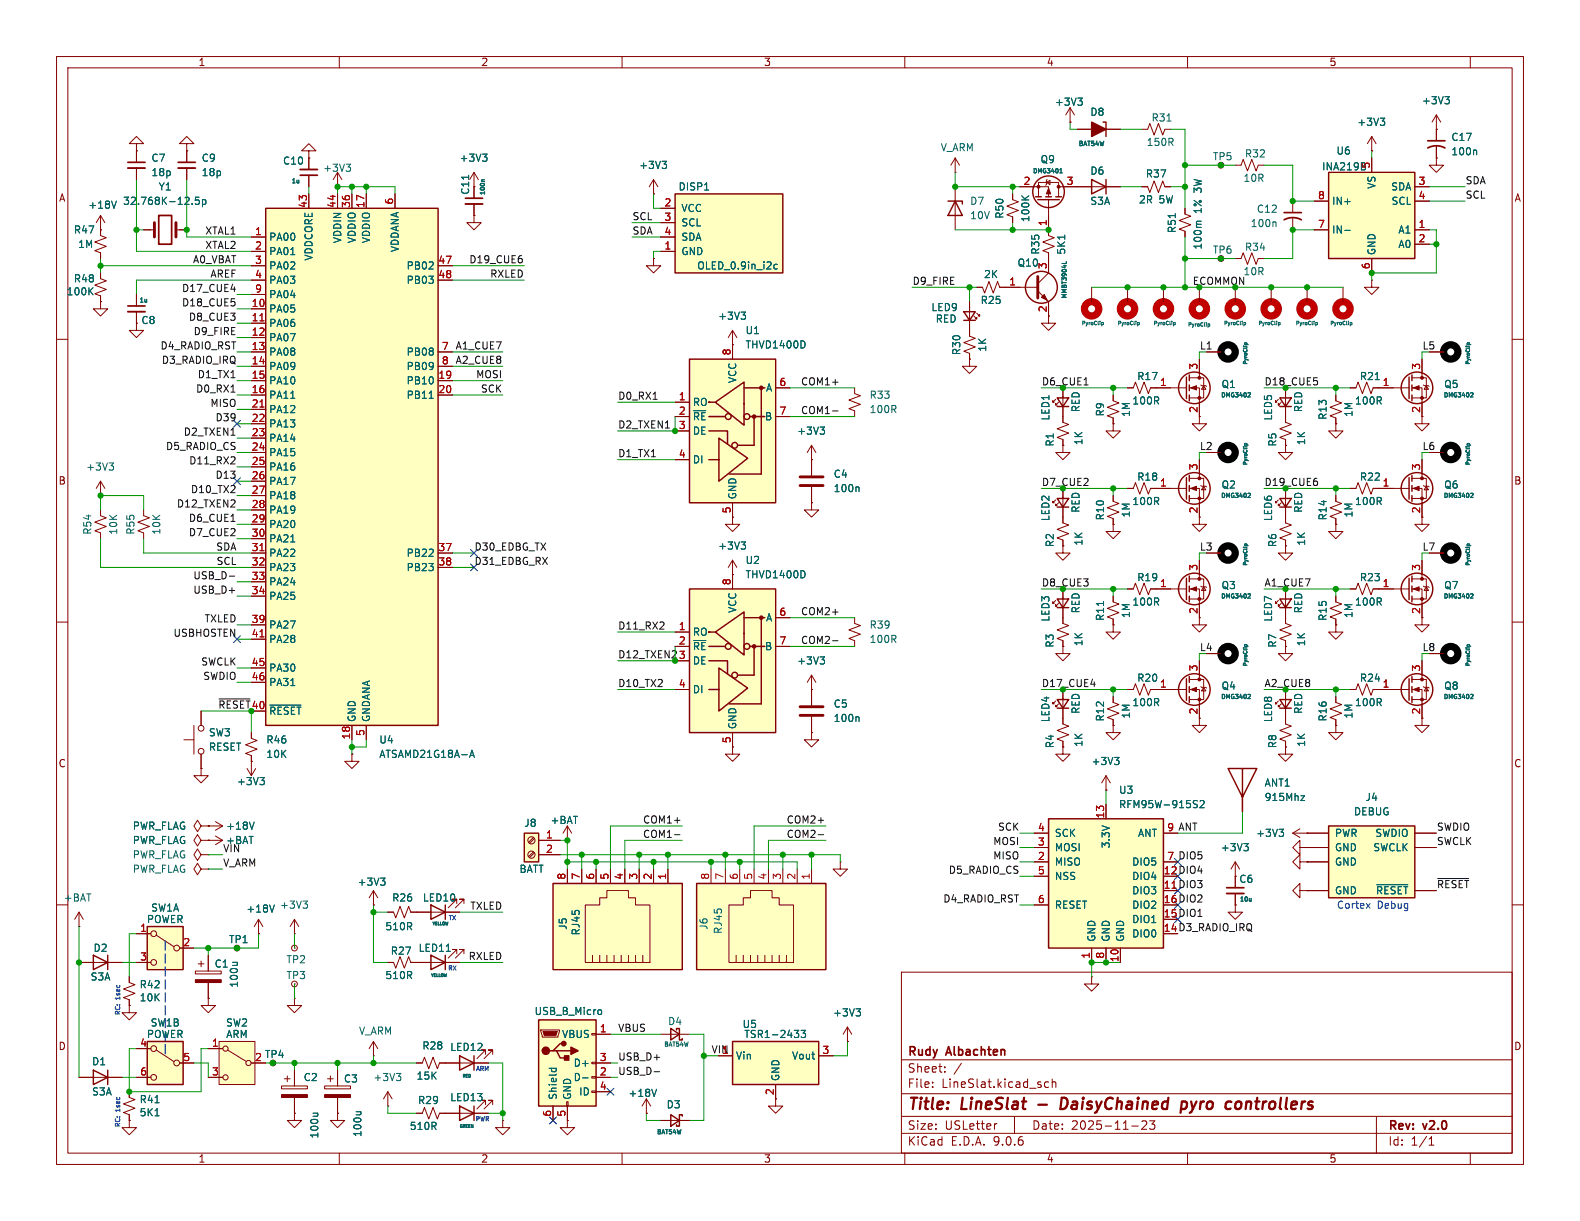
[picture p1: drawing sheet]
<svg xmlns="http://www.w3.org/2000/svg" width="279mm" height="216mm" viewBox="0 0 279 216" stroke-linecap="round" stroke-linejoin="round" font-family="sans-serif">
<defs><g id="words">
<g font-size="2.8" fill="#840000">
<text x="160.4" y="196.8">Title:</text>
<text x="170.1" y="196.8">LineSlat</text>
<text x="189.2" y="196.8">DaisyChained</text>
<text x="211.3" y="196.8">pyro</text>
<text x="220" y="196.8">controllers</text>
</g>
<g font-size="2.1" fill="#840000">
<text x="160.4" y="189.9">Sheet:</text>
<text x="160.4" y="187.1">Rudy</text>
<text x="167.5" y="187.1">Albachten</text>
<text x="160.4" y="192.6">File:</text>
<text x="166.5" y="192.6">LineSlat.kicad_sch</text>
<text x="160.4" y="202.8">KiCad</text>
<text x="160.4" y="200">Size:</text>
<text x="167.1" y="200">USLetter</text>
<text x="168.1" y="202.8">E.D.A.</text>
<text x="175.7" y="202.8">9.0.6</text>
<text x="182.4" y="200">Date:</text>
<text x="189.4" y="200">2025-11-23</text>
<text x="245.4" y="200.2">Rev:</text>
<text x="245.4" y="202.8">Id:</text>
<text x="249.5" y="202.8">1/1</text>
<text x="251.8" y="200.2">v2.0</text>
</g>
<g font-size="1.8" fill="#840000">
<text x="35" y="11.9">1</text>
<text x="85" y="11.9">2</text>
<text x="135" y="11.9">3</text>
<text x="185" y="11.9">4</text>
<text x="235" y="11.9">5</text>
<text x="10.3" y="35.9">A</text>
<text x="267.7" y="35.9">A</text>
<text x="211.8" y="73.1" transform="rotate(-90 211.8 73.1)">2</text>
<text x="251.2" y="73.1" transform="rotate(-90 251.2 73.1)">2</text>
<text x="10.3" y="85.9">B</text>
<text x="267.7" y="85.9">B</text>
<text x="211.8" y="90.9" transform="rotate(-90 211.8 90.9)">2</text>
<text x="251.2" y="108.7" transform="rotate(-90 251.2 108.7)">2</text>
<text x="211.8" y="126.4" transform="rotate(-90 211.8 126.4)">2</text>
<text x="10.3" y="135.9">C</text>
<text x="267.7" y="135.9">C</text>
<text x="205.7" y="154.7">12 DIO4</text>
<text x="205.7" y="159.8">16 DIO2</text>
<text x="205.7" y="162.3">15 DIO1</text>
<text x="205.7" y="164.8">14 D3_RADIO_IRQ</text>
<text x="10.3" y="185.9">D</text>
<text x="267.7" y="185.9">D</text>
<text x="45" y="187.7">2 TP4</text>
<text x="35" y="205.8">1</text>
<text x="85" y="205.8">2</text>
<text x="135" y="205.8">3</text>
<text x="185" y="205.8">4</text>
<text x="235" y="205.8">5</text>
</g>
<g font-size="1.8" fill="#006464">
<text x="186.4" y="18.9">+3V3</text>
<text x="192.7" y="20.7">D8</text>
<text x="203.5" y="21.7">R31</text>
<text x="239.9" y="22.5">+3V3</text>
<text x="251.4" y="18.6">+3V3</text>
<text x="26.7" y="28.8">C7</text>
<text x="35.6" y="28.8">C9</text>
<text x="49.9" y="29.3">C10</text>
<text x="81.2" y="28.8">+3V3</text>
<text x="166.3" y="26.9">V_ARM</text>
<text x="183.9" y="29.1">Q9</text>
<text x="202.7" y="26">150R</text>
<text x="214.4" y="28.5">TP5</text>
<text x="220" y="28">R32</text>
<text x="236.2" y="27.5">U6</text>
<text x="256.5" y="27.7">100n</text>
<text x="256.5" y="25.1">C17</text>
<text x="26.7" y="31.3">18p</text>
<text x="28" y="33.9">Y1</text>
<text x="35.6" y="31.3">18p</text>
<text x="57" y="30.6">+3V3</text>
<text x="83.2" y="34.5" transform="rotate(-90 83.2 34.5)">C11</text>
<text x="112.9" y="30.1">+3V3</text>
<text x="119.9" y="33.9">DISP1</text>
<text x="192.7" y="31.1">D6</text>
<text x="202.5" y="31.6">R37</text>
<text x="212.7" y="33.9" transform="rotate(-90 212.7 33.9)">3W</text>
<text x="219.8" y="32.4">10R</text>
<text x="233.7" y="30.3">INA219B</text>
<text x="243.4" y="33.5" transform="rotate(-90 243.4 33.5)">VS</text>
<text x="245.9" y="33.9">SDA</text>
<text x="13" y="41.5">R47</text>
<text x="15.5" y="37.1">+18V</text>
<text x="21.7" y="36.4">32.768K-12.5p</text>
<text x="120.4" y="37.7">VCC</text>
<text x="120.4" y="40.2">SCL</text>
<text x="171.5" y="36.4">D7</text>
<text x="171.5" y="39">10V</text>
<text x="177.6" y="38.8" transform="rotate(-90 177.6 38.8)">R50</text>
<text x="182.2" y="39.4" transform="rotate(-90 182.2 39.4)">100K</text>
<text x="192.7" y="36.4">S3A</text>
<text x="201.3" y="36.2">2R</text>
<text x="205" y="36.2">5W</text>
<text x="208.1" y="41.3" transform="rotate(-90 208.1 41.3)">R51</text>
<text x="212.7" y="37.7" transform="rotate(-90 212.7 37.7)">1%</text>
<text x="221.1" y="40.4">100n</text>
<text x="222.2" y="37.8">C12</text>
<text x="235.5" y="36.4">IN+</text>
<text x="235.5" y="41.5">IN-</text>
<text x="246" y="36.4">SCL</text>
<text x="247.2" y="41.5">A1</text>
<text x="13.7" y="44">1M</text>
<text x="47.5" y="42.8">PA00</text>
<text x="47.5" y="45.3">PA01</text>
<text x="47.5" y="47.9">PA02</text>
<text x="55.5" y="46.2" transform="rotate(-90 55.5 46.2)">VDDCORE</text>
<text x="60.6" y="43.1" transform="rotate(-90 60.6 43.1)">VDDIN</text>
<text x="63.1" y="43.1" transform="rotate(-90 63.1 43.1)">VDDIO</text>
<text x="65.6" y="43.1" transform="rotate(-90 65.6 43.1)">VDDIO</text>
<text x="70.7" y="44.7" transform="rotate(-90 70.7 44.7)">VDDANA</text>
<text x="71.8" y="47.9">PB02</text>
<text x="120.4" y="42.8">SDA</text>
<text x="120.4" y="45.3">GND</text>
<text x="123.2" y="47.9">OLED_0.9in_i2c</text>
<text x="179.8" y="47.3">Q10</text>
<text x="184" y="45.1" transform="rotate(-90 184 45.1)">R35</text>
<text x="188.6" y="45.1" transform="rotate(-90 188.6 45.1)">5K1</text>
<text x="212.7" y="44.2" transform="rotate(-90 212.7 44.2)">100m</text>
<text x="214.4" y="45.1">TP6</text>
<text x="220" y="44.6">R34</text>
<text x="243.4" y="45.2" transform="rotate(-90 243.4 45.2)">GND</text>
<text x="247.2" y="44">A0</text>
<text x="11.7" y="52.4">100K</text>
<text x="13" y="50.1">R48</text>
<text x="47.5" y="50.4">PA03</text>
<text x="47.5" y="52.9">PA04</text>
<text x="71.8" y="50.4">PB03</text>
<text x="173.3" y="53.9">R25</text>
<text x="173.9" y="49.4">2K</text>
<text x="219.8" y="48.9">10R</text>
<text x="24.9" y="57.5">C8</text>
<text x="47.5" y="55.5">PA05</text>
<text x="47.5" y="58">PA06</text>
<text x="126.9" y="56.7">+3V3</text>
<text x="131.7" y="59.3">U1</text>
<text x="164.6" y="55.2">LED9</text>
<text x="165.4" y="57.3">RED</text>
<text x="47.5" y="60.6">PA07</text>
<text x="47.5" y="63.1">PA08</text>
<text x="47.5" y="65.6">PA09</text>
<text x="71.8" y="63.1">PB08</text>
<text x="71.8" y="65.6">PB09</text>
<text x="131.7" y="61.8">THVD1400D</text>
<text x="170" y="62.9" transform="rotate(-90 170 62.9)">R30</text>
<text x="174.6" y="62.3" transform="rotate(-90 174.6 62.3)">1K</text>
<text x="47.5" y="68.2">PA10</text>
<text x="47.5" y="70.7">PA11</text>
<text x="71.8" y="68.2">PB10</text>
<text x="71.8" y="70.7">PB11</text>
<text x="122.4" y="72">RO</text>
<text x="130.4" y="67.8" transform="rotate(-90 130.4 67.8)">VCC</text>
<text x="135.4" y="69.4">A</text>
<text x="153.7" y="70.7">R33</text>
<text x="200.1" y="71.7">100R</text>
<text x="201" y="67.4">R17</text>
<text x="215.9" y="68.8">Q1</text>
<text x="239.5" y="71.7">100R</text>
<text x="240.4" y="67.4">R21</text>
<text x="255.3" y="68.8">Q5</text>
<text x="47.5" y="73.3">PA12</text>
<text x="47.5" y="75.8">PA13</text>
<text x="122.4" y="74.5">~{RE}</text>
<text x="122.4" y="77.1">DE</text>
<text x="135.2" y="74.5">B</text>
<text x="140.9" y="77.1">+3V3</text>
<text x="153.7" y="73.3">100R</text>
<text x="185.8" y="74.5" transform="rotate(-90 185.8 74.5)">LED1</text>
<text x="191.1" y="73" transform="rotate(-90 191.1 73)">RED</text>
<text x="195.4" y="73.7" transform="rotate(-90 195.4 73.7)">R9</text>
<text x="200" y="73.8" transform="rotate(-90 200 73.8)">1M</text>
<text x="225.1" y="74.5" transform="rotate(-90 225.1 74.5)">LED5</text>
<text x="230.5" y="73" transform="rotate(-90 230.5 73)">RED</text>
<text x="234.8" y="74.3" transform="rotate(-90 234.8 74.3)">R13</text>
<text x="239.4" y="73.8" transform="rotate(-90 239.4 73.8)">1M</text>
<text x="15.1" y="83.4">+3V3</text>
<text x="47.5" y="78.3">PA14</text>
<text x="47.5" y="80.9">PA15</text>
<text x="47.5" y="83.4">PA16</text>
<text x="122.4" y="82.1">DI</text>
<text x="186.5" y="79.1" transform="rotate(-90 186.5 79.1)">R1</text>
<text x="191.6" y="78.8" transform="rotate(-90 191.6 78.8)">1K</text>
<text x="225.9" y="79.1" transform="rotate(-90 225.9 79.1)">R5</text>
<text x="231" y="78.8" transform="rotate(-90 231 78.8)">1K</text>
<text x="47.5" y="86">PA17</text>
<text x="47.5" y="88.5">PA18</text>
<text x="130.4" y="88.4" transform="rotate(-90 130.4 88.4)">GND</text>
<text x="147.3" y="84.7">C4</text>
<text x="147.3" y="87.2">100n</text>
<text x="200.1" y="89.5">100R</text>
<text x="201" y="85.2">R18</text>
<text x="215.9" y="86.6">Q2</text>
<text x="239.5" y="89.5">100R</text>
<text x="240.4" y="85.2">R22</text>
<text x="255.3" y="86.6">Q6</text>
<text x="16.4" y="94.7" transform="rotate(-90 16.4 94.7)">R54</text>
<text x="20.9" y="94.7" transform="rotate(-90 20.9 94.7)">10K</text>
<text x="24" y="94.7" transform="rotate(-90 24 94.7)">R55</text>
<text x="28.5" y="94.7" transform="rotate(-90 28.5 94.7)">10K</text>
<text x="47.5" y="91">PA19</text>
<text x="47.5" y="93.6">PA20</text>
<text x="185.8" y="92.2" transform="rotate(-90 185.8 92.2)">LED2</text>
<text x="191.1" y="90.8" transform="rotate(-90 191.1 90.8)">RED</text>
<text x="195.4" y="92.1" transform="rotate(-90 195.4 92.1)">R10</text>
<text x="200" y="91.6" transform="rotate(-90 200 91.6)">1M</text>
<text x="225.1" y="92.2" transform="rotate(-90 225.1 92.2)">LED6</text>
<text x="230.5" y="90.8" transform="rotate(-90 230.5 90.8)">RED</text>
<text x="234.8" y="92.1" transform="rotate(-90 234.8 92.1)">R14</text>
<text x="239.4" y="91.6" transform="rotate(-90 239.4 91.6)">1M</text>
<text x="47.5" y="96.1">PA21</text>
<text x="47.5" y="98.7">PA22</text>
<text x="47.5" y="101.2">PA23</text>
<text x="71.8" y="98.7">PB22</text>
<text x="71.8" y="101.2">PB23</text>
<text x="126.9" y="97.4">+3V3</text>
<text x="131.7" y="99.9">U2</text>
<text x="186.5" y="96.8" transform="rotate(-90 186.5 96.8)">R2</text>
<text x="191.6" y="96.6" transform="rotate(-90 191.6 96.6)">1K</text>
<text x="225.9" y="96.8" transform="rotate(-90 225.9 96.8)">R6</text>
<text x="231" y="96.6" transform="rotate(-90 231 96.6)">1K</text>
<text x="47.5" y="103.7">PA24</text>
<text x="47.5" y="106.3">PA25</text>
<text x="131.7" y="102.5">THVD1400D</text>
<text x="200.1" y="107.3">100R</text>
<text x="201" y="103">R19</text>
<text x="215.9" y="104.4">Q3</text>
<text x="239.5" y="107.3">100R</text>
<text x="240.4" y="103">R23</text>
<text x="255.3" y="104.4">Q7</text>
<text x="47.5" y="111.4">PA27</text>
<text x="47.5" y="113.9">PA28</text>
<text x="122.4" y="112.6">RO</text>
<text x="130.4" y="108.5" transform="rotate(-90 130.4 108.5)">VCC</text>
<text x="135.4" y="110.1">A</text>
<text x="153.7" y="113.9">100R</text>
<text x="153.7" y="111.4">R39</text>
<text x="185.8" y="110" transform="rotate(-90 185.8 110)">LED3</text>
<text x="191.1" y="108.5" transform="rotate(-90 191.1 108.5)">RED</text>
<text x="195.4" y="109.9" transform="rotate(-90 195.4 109.9)">R11</text>
<text x="200" y="109.4" transform="rotate(-90 200 109.4)">1M</text>
<text x="225.1" y="110" transform="rotate(-90 225.1 110)">LED7</text>
<text x="230.5" y="108.5" transform="rotate(-90 230.5 108.5)">RED</text>
<text x="234.8" y="109.9" transform="rotate(-90 234.8 109.9)">R15</text>
<text x="239.4" y="109.4" transform="rotate(-90 239.4 109.4)">1M</text>
<text x="47.5" y="119">PA30</text>
<text x="122.4" y="115.2">~{RE}</text>
<text x="122.4" y="117.7">DE</text>
<text x="135.2" y="115.2">B</text>
<text x="140.9" y="117.7">+3V3</text>
<text x="186.5" y="114.6" transform="rotate(-90 186.5 114.6)">R3</text>
<text x="191.6" y="114.4" transform="rotate(-90 191.6 114.4)">1K</text>
<text x="225.9" y="114.6" transform="rotate(-90 225.9 114.6)">R7</text>
<text x="231" y="114.4" transform="rotate(-90 231 114.4)">1K</text>
<text x="47.5" y="121.5">PA31</text>
<text x="122.4" y="122.8">DI</text>
<text x="147.3" y="125.3">C5</text>
<text x="200.1" y="125.1">100R</text>
<text x="201" y="120.8">R20</text>
<text x="215.9" y="122.1">Q4</text>
<text x="239.5" y="125.1">100R</text>
<text x="240.4" y="120.8">R24</text>
<text x="255.3" y="122.1">Q8</text>
<text x="36.8" y="130.4">SW3</text>
<text x="47" y="131.7">R46</text>
<text x="47.5" y="126.6">~{RESET}</text>
<text x="63.1" y="127.8" transform="rotate(-90 63.1 127.8)">GND</text>
<text x="65.6" y="127.8" transform="rotate(-90 65.6 127.8)">GNDANA</text>
<text x="67" y="131.7">U4</text>
<text x="130.4" y="129" transform="rotate(-90 130.4 129)">GND</text>
<text x="147.3" y="127.9">100n</text>
<text x="185.8" y="127.8" transform="rotate(-90 185.8 127.8)">LED4</text>
<text x="191.1" y="126.3" transform="rotate(-90 191.1 126.3)">RED</text>
<text x="195.4" y="127.7" transform="rotate(-90 195.4 127.7)">R12</text>
<text x="200" y="127.2" transform="rotate(-90 200 127.2)">1M</text>
<text x="225.1" y="127.8" transform="rotate(-90 225.1 127.8)">LED8</text>
<text x="230.5" y="126.3" transform="rotate(-90 230.5 126.3)">RED</text>
<text x="234.8" y="127.7" transform="rotate(-90 234.8 127.7)">R16</text>
<text x="239.4" y="127.2" transform="rotate(-90 239.4 127.2)">1M</text>
<text x="36.8" y="132.9">RESET</text>
<text x="47" y="134.2">10K</text>
<text x="67" y="134.2">ATSAMD21G18A-A</text>
<text x="186.5" y="132.4" transform="rotate(-90 186.5 132.4)">R4</text>
<text x="191.6" y="132.2" transform="rotate(-90 191.6 132.2)">1K</text>
<text x="192.9" y="135.5">+3V3</text>
<text x="225.9" y="132.4" transform="rotate(-90 225.9 132.4)">R8</text>
<text x="231" y="132.2" transform="rotate(-90 231 132.2)">1K</text>
<text x="41.8" y="139">+3V3</text>
<text x="197.8" y="143.1">RFM95W-915S2</text>
<text x="197.8" y="140.6">U3</text>
<text x="223.5" y="139.3">ANT1</text>
<text x="223.5" y="141.8">915Mhz</text>
<text x="241.4" y="141.8">J4</text>
<text x="23.4" y="146.9">PWR_FLAG</text>
<text x="23.4" y="149.5">PWR_FLAG</text>
<text x="39.9" y="149.5">+BAT</text>
<text x="39.9" y="146.9">+18V</text>
<text x="92.6" y="146.4">J8</text>
<text x="97.3" y="145.9">+BAT</text>
<text x="186.4" y="148.2">SCK</text>
<text x="201.1" y="148.2">ANT</text>
<text x="222" y="148.2">+3V3</text>
<text x="236" y="148.2">PWR</text>
<text x="239.3" y="144.4">DEBUG</text>
<text x="243.1" y="148.2">SWDIO</text>
<text x="23.4" y="154.5">PWR_FLAG</text>
<text x="23.4" y="152">PWR_FLAG</text>
<text x="39.4" y="150.8">VIN</text>
<text x="91.8" y="154.5">BATT</text>
<text x="186.4" y="150.7">MOSI</text>
<text x="186.4" y="153.3">MISO</text>
<text x="186.4" y="155.8">NSS</text>
<text x="196.4" y="150.1" transform="rotate(-90 196.4 150.1)">3.3V</text>
<text x="200.1" y="153.3">DIO5</text>
<text x="200.1" y="155.8">DIO4</text>
<text x="215.8" y="150.7">+3V3</text>
<text x="236" y="150.7">GND</text>
<text x="236" y="153.3">GND</text>
<text x="242.7" y="150.7">SWCLK</text>
<text x="11.2" y="159.6">+BAT</text>
<text x="26.6" y="161.4">SW1A</text>
<text x="43.5" y="161.6">+18V</text>
<text x="49.4" y="160.9">+3V3</text>
<text x="63.1" y="156.8">+3V3</text>
<text x="69.3" y="159.6">R26</text>
<text x="74.7" y="159.6">LED10</text>
<text x="186.4" y="160.9">RESET</text>
<text x="200.1" y="158.3">DIO3</text>
<text x="200.1" y="160.9">DIO2</text>
<text x="219" y="156.3">C6</text>
<text x="236" y="158.3">GND</text>
<text x="243.2" y="158.3">~{RESET}</text>
<text x="25.9" y="163.4">POWER</text>
<text x="40.4" y="167">TP1</text>
<text x="68" y="164.7">510R</text>
<text x="100.4" y="164.5" transform="rotate(-90 100.4 164.5)">J5</text>
<text x="102.7" y="165.5" transform="rotate(-90 102.7 165.5)">RJ45</text>
<text x="125.3" y="164.5" transform="rotate(-90 125.3 164.5)">J6</text>
<text x="127.9" y="165.2" transform="rotate(-90 127.9 165.2)">RJ45</text>
<text x="193.9" y="166.6" transform="rotate(-90 193.9 166.6)">GND</text>
<text x="196.4" y="166.6" transform="rotate(-90 196.4 166.6)">GND</text>
<text x="199" y="166.6" transform="rotate(-90 199 166.6)">GND</text>
<text x="200.1" y="163.4">DIO1</text>
<text x="200.1" y="166">DIO0</text>
<text x="15.9" y="173.6">S3A</text>
<text x="16.4" y="168.5">D2</text>
<text x="37.9" y="171.3">C1</text>
<text x="50.6" y="173.3">TP3</text>
<text x="50.6" y="170.5">TP2</text>
<text x="68" y="173.3">510R</text>
<text x="69" y="169">R27</text>
<text x="73.9" y="168.5">LED11</text>
<text x="24.6" y="175">R42</text>
<text x="24.6" y="177.3">10K</text>
<text x="42.3" y="174.7" transform="rotate(-90 42.3 174.7)">100u</text>
<text x="94.4" y="179.7">USB_B_Micro</text>
<text x="147.2" y="179.9">+3V3</text>
<text x="25.9" y="183.7">POWER</text>
<text x="26.5" y="181.7">SW1B</text>
<text x="39.9" y="181.7">SW2</text>
<text x="39.9" y="183.7">ARM</text>
<text x="63.4" y="183.2">V_ARM</text>
<text x="74.6" y="185.8">R28</text>
<text x="99.3" y="183.7">VBUS</text>
<text x="118" y="181.5">D4</text>
<text x="131.2" y="182">U5</text>
<text x="131.5" y="183.7">TSR1-2433</text>
<text x="16.2" y="188.6">D1</text>
<text x="53.6" y="191.4">C2</text>
<text x="60.7" y="191.6">C3</text>
<text x="65.9" y="191.4">+3V3</text>
<text x="73.6" y="191.1">15K</text>
<text x="79.5" y="186">LED12</text>
<text x="101.3" y="188.8">D+</text>
<text x="101.3" y="191.4">D-</text>
<text x="130" y="187.6">Vin</text>
<text x="138" y="191.3" transform="rotate(-90 138 191.3)">GND</text>
<text x="140" y="187.6">Vout</text>
<text x="16.2" y="193.9">S3A</text>
<text x="24.6" y="195.3">R41</text>
<text x="24.6" y="197.6">5K1</text>
<text x="73.8" y="195.4">R29</text>
<text x="79.5" y="194.9">LED13</text>
<text x="98.7" y="194.6" transform="rotate(-90 98.7 194.6)">Shield</text>
<text x="101.2" y="194.6" transform="rotate(-90 101.2 194.6)">GND</text>
<text x="102.3" y="193.9">ID</text>
<text x="111" y="194.2">+18V</text>
<text x="117.8" y="196.2">D3</text>
<text x="56.5" y="201.4" transform="rotate(-90 56.5 201.4)">100u</text>
<text x="64.1" y="201.2" transform="rotate(-90 64.1 201.2)">100u</text>
<text x="72.4" y="200">510R</text>
</g>
<g font-size="1.8" fill="#a90000">
<text x="242.3" y="29.9" transform="rotate(-90 242.3 29.9)">5</text>
<text x="180.9" y="32.8">2</text>
<text x="188.5" y="32.8">3</text>
<text x="233" y="35.3">8</text>
<text x="250.8" y="32.8">3</text>
<text x="250.8" y="35.3">4</text>
<text x="45" y="41.7">1</text>
<text x="54.4" y="36.9" transform="rotate(-90 54.4 36.9)">43</text>
<text x="59.4" y="36.9" transform="rotate(-90 59.4 36.9)">44</text>
<text x="62" y="36.9" transform="rotate(-90 62 36.9)">36</text>
<text x="64.5" y="36.9" transform="rotate(-90 64.5 36.9)">17</text>
<text x="69.6" y="36.3" transform="rotate(-90 69.6 36.3)">6</text>
<text x="117.4" y="36.6">2</text>
<text x="117.4" y="39.1">3</text>
<text x="117.4" y="41.7">4</text>
<text x="185.2" y="40.1" transform="rotate(-90 185.2 40.1)">1</text>
<text x="233" y="40.4">7</text>
<text x="250.8" y="40.4">1</text>
<text x="45" y="44.2">2</text>
<text x="45" y="46.7">3</text>
<text x="77.4" y="46.7">47</text>
<text x="117.4" y="44.2">1</text>
<text x="185.2" y="47.7" transform="rotate(-90 185.2 47.7)">3</text>
<text x="242.3" y="47.7" transform="rotate(-90 242.3 47.7)">6</text>
<text x="250.8" y="42.9">2</text>
<text x="45" y="49.3">4</text>
<text x="45" y="51.8">9</text>
<text x="77.4" y="49.3">48</text>
<text x="178.4" y="50.5">1</text>
<text x="44.4" y="54.4">10</text>
<text x="44.4" y="56.9">11</text>
<text x="44.4" y="59.4">12</text>
<text x="185.2" y="55.3" transform="rotate(-90 185.2 55.3)">2</text>
<text x="44.4" y="62">13</text>
<text x="44.4" y="64.5">14</text>
<text x="78" y="62">7</text>
<text x="78" y="64.5">8</text>
<text x="129.3" y="62.9" transform="rotate(-90 129.3 62.9)">8</text>
<text x="211.8" y="65.5" transform="rotate(-90 211.8 65.5)">3</text>
<text x="251.2" y="65.5" transform="rotate(-90 251.2 65.5)">3</text>
<text x="44.4" y="67.1">15</text>
<text x="44.4" y="69.6">16</text>
<text x="77.4" y="67.1">19</text>
<text x="77.4" y="69.6">20</text>
<text x="119.9" y="70.9">1</text>
<text x="137.7" y="68.3">6</text>
<text x="205" y="68.3">1</text>
<text x="244.4" y="68.3">1</text>
<text x="44.4" y="72.1">21</text>
<text x="44.4" y="74.7">22</text>
<text x="44.4" y="77.2">23</text>
<text x="119.9" y="73.4">2</text>
<text x="119.9" y="75.9">3</text>
<text x="137.7" y="73.4">7</text>
<text x="44.4" y="79.8">24</text>
<text x="44.4" y="82.3">25</text>
<text x="119.9" y="81">4</text>
<text x="211.8" y="83.3" transform="rotate(-90 211.8 83.3)">3</text>
<text x="251.2" y="83.3" transform="rotate(-90 251.2 83.3)">3</text>
<text x="44.4" y="84.8">26</text>
<text x="44.4" y="87.4">27</text>
<text x="44.4" y="89.9">28</text>
<text x="205" y="86.1">1</text>
<text x="244.4" y="86.1">1</text>
<text x="44.4" y="92.5">29</text>
<text x="44.4" y="95">30</text>
<text x="129.3" y="90.9" transform="rotate(-90 129.3 90.9)">5</text>
<text x="251.2" y="90.9" transform="rotate(-90 251.2 90.9)">2</text>
<text x="44.4" y="97.5">31</text>
<text x="44.4" y="100.1">32</text>
<text x="77.4" y="97.5">37</text>
<text x="77.4" y="100.1">38</text>
<text x="211.8" y="101" transform="rotate(-90 211.8 101)">3</text>
<text x="251.2" y="101" transform="rotate(-90 251.2 101)">3</text>
<text x="44.4" y="102.6">33</text>
<text x="44.4" y="105.2">34</text>
<text x="129.3" y="103.6" transform="rotate(-90 129.3 103.6)">8</text>
<text x="205" y="103.9">1</text>
<text x="244.4" y="103.9">1</text>
<text x="44.4" y="110.2">39</text>
<text x="44.4" y="112.8">41</text>
<text x="119.9" y="111.5">1</text>
<text x="137.7" y="109">6</text>
<text x="211.8" y="108.7" transform="rotate(-90 211.8 108.7)">2</text>
<text x="44.4" y="117.9">45</text>
<text x="119.9" y="114">2</text>
<text x="119.9" y="116.6">3</text>
<text x="137.7" y="114">7</text>
<text x="211.8" y="118.8" transform="rotate(-90 211.8 118.8)">3</text>
<text x="251.2" y="118.8" transform="rotate(-90 251.2 118.8)">3</text>
<text x="44.4" y="120.4">46</text>
<text x="44.4" y="125.5">40</text>
<text x="119.9" y="121.7">4</text>
<text x="205" y="121.7">1</text>
<text x="244.4" y="121.7">1</text>
<text x="62" y="130.9" transform="rotate(-90 62 130.9)">18</text>
<text x="64.5" y="130.2" transform="rotate(-90 64.5 130.2)">5</text>
<text x="129.3" y="131.5" transform="rotate(-90 129.3 131.5)">5</text>
<text x="251.2" y="126.4" transform="rotate(-90 251.2 126.4)">2</text>
<text x="96.4" y="148.3">1</text>
<text x="183.4" y="147.1">4</text>
<text x="183.4" y="149.6">3</text>
<text x="195.3" y="144.8" transform="rotate(-90 195.3 144.8)">13</text>
<text x="206.3" y="147.1">9</text>
<text x="96.4" y="150.9">2</text>
<text x="100.1" y="155.6" transform="rotate(-90 100.1 155.6)">8</text>
<text x="102.6" y="155.6" transform="rotate(-90 102.6 155.6)">7</text>
<text x="105.2" y="155.6" transform="rotate(-90 105.2 155.6)">6</text>
<text x="107.7" y="155.6" transform="rotate(-90 107.7 155.6)">5</text>
<text x="110.2" y="155.6" transform="rotate(-90 110.2 155.6)">4</text>
<text x="112.8" y="155.6" transform="rotate(-90 112.8 155.6)">3</text>
<text x="115.3" y="155.6" transform="rotate(-90 115.3 155.6)">2</text>
<text x="117.9" y="155.6" transform="rotate(-90 117.9 155.6)">1</text>
<text x="125.5" y="155.6" transform="rotate(-90 125.5 155.6)">8</text>
<text x="128" y="155.6" transform="rotate(-90 128 155.6)">7</text>
<text x="130.6" y="155.6" transform="rotate(-90 130.6 155.6)">6</text>
<text x="133.1" y="155.6" transform="rotate(-90 133.1 155.6)">5</text>
<text x="135.6" y="155.6" transform="rotate(-90 135.6 155.6)">4</text>
<text x="138.2" y="155.6" transform="rotate(-90 138.2 155.6)">3</text>
<text x="140.7" y="155.6" transform="rotate(-90 140.7 155.6)">2</text>
<text x="143.3" y="155.6" transform="rotate(-90 143.3 155.6)">1</text>
<text x="183.4" y="152.1">2</text>
<text x="183.4" y="154.7">5</text>
<text x="205.7" y="154.7">12</text>
<text x="206.3" y="152.1">7</text>
<text x="183.4" y="159.8">6</text>
<text x="205.7" y="157.2">11 DIO3</text>
<text x="205.7" y="157.2">11</text>
<text x="205.7" y="159.8">16</text>
<text x="24.7" y="164.8">1</text>
<text x="32.3" y="167.4">2</text>
<text x="205.7" y="162.3">15</text>
<text x="205.7" y="164.8">14</text>
<text x="24.7" y="169.9">3</text>
<text x="192.8" y="169.6" transform="rotate(-90 192.8 169.6)">1</text>
<text x="195.3" y="169.6" transform="rotate(-90 195.3 169.6)">8</text>
<text x="197.9" y="170.2" transform="rotate(-90 197.9 170.2)">10</text>
<text x="24.7" y="185.2">4</text>
<text x="37.4" y="185.2">1</text>
<text x="106" y="182.6">1</text>
<text x="24.7" y="190.2">6</text>
<text x="32.3" y="187.7">5</text>
<text x="37.4" y="190.2">3</text>
<text x="106" y="187.7">3</text>
<text x="106" y="190.2">2</text>
<text x="127.6" y="186.4">1</text>
<text x="145.3" y="186.4">3</text>
<text x="97.5" y="197.6" transform="rotate(-90 97.5 197.6)">6</text>
<text x="100.1" y="197.6" transform="rotate(-90 100.1 197.6)">5</text>
<text x="106" y="192.8">4</text>
<text x="136.9" y="193.7" transform="rotate(-90 136.9 193.7)">2</text>
</g>
<g font-size="1.8" fill="#0f0f0f">
<text x="259.1" y="32.7">SDA</text>
<text x="259.1" y="35.2">SCL</text>
<text x="36.2" y="41.6">XTAL1</text>
<text x="111.8" y="39">SCL</text>
<text x="111.8" y="41.6">SDA</text>
<text x="34" y="46.6">A0_VBAT</text>
<text x="36.2" y="44.1">XTAL2</text>
<text x="82.9" y="46.6">D19_CUE6</text>
<text x="32.1" y="51.7">D17_CUE4</text>
<text x="37.1" y="49.2">AREF</text>
<text x="86.6" y="49.2">RXLED</text>
<text x="161.3" y="50.5">D9_FIRE</text>
<text x="210.8" y="50.5">ECOMMON</text>
<text x="32.1" y="54.3">D18_CUE5</text>
<text x="33.3" y="56.8">D8_CUE3</text>
<text x="34.1" y="59.3">D9_FIRE</text>
<text x="28.3" y="61.9">D4_RADIO_RST</text>
<text x="28.5" y="64.4">D3_RADIO_IRQ</text>
<text x="80.5" y="61.9">A1_CUE7</text>
<text x="80.5" y="64.4">A2_CUE8</text>
<text x="34.6" y="69.5">D0_RX1</text>
<text x="34.9" y="67">D1_TX1</text>
<text x="84.1" y="67">MOSI</text>
<text x="84.9" y="69.5">SCK</text>
<text x="109.2" y="70.8">D0_RX1</text>
<text x="141.6" y="68.2">COM1+</text>
<text x="32.4" y="77.1">D2_TXEN1</text>
<text x="37.1" y="72">MISO</text>
<text x="38" y="74.6">D39</text>
<text x="109.2" y="75.9">D2_TXEN1</text>
<text x="141.6" y="73.3">COM1-</text>
<text x="29.2" y="79.7">D5_RADIO_CS</text>
<text x="33.4" y="82.2">D11_RX2</text>
<text x="109.2" y="80.9">D1_TX1</text>
<text x="31.2" y="89.8">D12_TXEN2</text>
<text x="33.7" y="87.3">D10_TX2</text>
<text x="38" y="84.7">D13</text>
<text x="33.3" y="94.9">D7_CUE2</text>
<text x="33.3" y="92.4">D6_CUE1</text>
<text x="38.1" y="97.4">SDA</text>
<text x="38.2" y="100">SCL</text>
<text x="83.8" y="100">D31_EDBG_RX</text>
<text x="83.8" y="97.4">D30_EDBG_TX</text>
<text x="34.1" y="105.1">USB_D+</text>
<text x="34.1" y="102.5">USB_D-</text>
<text x="30.6" y="112.7">USBHOSTEN</text>
<text x="36.1" y="110.1">TXLED</text>
<text x="109.2" y="111.4">D11_RX2</text>
<text x="141.6" y="114">COM2-</text>
<text x="141.6" y="108.9">COM2+</text>
<text x="35.5" y="117.8">SWCLK</text>
<text x="109.2" y="116.5">D12_TXEN2</text>
<text x="35.8" y="120.3">SWDIO</text>
<text x="109.2" y="121.6">D10_TX2</text>
<text x="113.6" y="148.2">COM1-</text>
<text x="113.6" y="145.7">COM1+</text>
<text x="139" y="145.7">COM2+</text>
<text x="139" y="148.2">COM2-</text>
<text x="175.5" y="149.5">MOSI</text>
<text x="176.4" y="147">SCK</text>
<text x="206.3" y="147.1">9 ANT</text>
<text x="254" y="147">SWDIO</text>
<text x="254" y="149.5">SWCLK</text>
<text x="39.4" y="153.3">V_ARM</text>
<text x="167.7" y="154.6">D5_RADIO_CS</text>
<text x="175.5" y="152.1">MISO</text>
<text x="206.3" y="152.1">7 DIO5</text>
<text x="83.1" y="160.9">TXLED</text>
<text x="166.7" y="159.7">D4_RADIO_RST</text>
<text x="254" y="157.1">~{RESET}</text>
<text x="82.8" y="169.8">RXLED</text>
<text x="109.2" y="182.5">VBUS</text>
<text x="109.2" y="187.6">USB_D+</text>
<text x="109.2" y="190.2">USB_D-</text>
<text x="125.7" y="186.3">VIN</text>
</g>
<g font-size="1.8" fill="#009600">
<text x="212.1" y="61.9">L1</text>
<text x="251.5" y="61.9">L5</text>
<text x="184.1" y="68.2">D6_CUE1</text>
<text x="223.5" y="68.2">D18_CUE5</text>
<text x="212.1" y="79.7">L2</text>
<text x="251.5" y="79.7">L6</text>
<text x="184.1" y="86">D7_CUE2</text>
<text x="223.5" y="86">D19_CUE6</text>
<text x="212.1" y="97.4">L3</text>
<text x="251.5" y="97.4">L7</text>
<text x="184.1" y="103.8">D8_CUE3</text>
<text x="223.5" y="103.8">A1_CUE7</text>
<text x="212.1" y="115.2">L4</text>
<text x="251.5" y="115.2">L8</text>
<text x="38.5" y="125.4">~{RESET}</text>
<text x="184.1" y="121.6">D17_CUE4</text>
<text x="223.5" y="121.6">A2_CUE8</text>
</g>
<g font-size="1.8" fill="#0000c2">
<text x="236.3" y="160.9">Cortex</text>
<text x="243.5" y="160.9">Debug</text>
</g>
<g font-size="1.1" fill="#006464">
<text x="190.6" y="26">BAT54W</text>
<text x="51.5" y="32.6">1u</text>
<text x="86" y="34.6" transform="rotate(-90 86 34.6)">100n</text>
<text x="182.5" y="30.8">DMG3401</text>
<text x="24.6" y="53.7">1u</text>
<text x="188.8" y="52.9" transform="rotate(-90 188.8 52.9)">MMBT3904L</text>
<text x="215.8" y="70.5">DMG3402</text>
<text x="255.2" y="70.5">DMG3402</text>
<text x="215.8" y="88.2">DMG3402</text>
<text x="255.2" y="88.2">DMG3402</text>
<text x="215.8" y="106">DMG3402</text>
<text x="255.2" y="106">DMG3402</text>
<text x="215.8" y="123.8">DMG3402</text>
<text x="255.2" y="123.8">DMG3402</text>
<text x="219.1" y="159.6">10u</text>
<text x="117.3" y="185.3">BAT54W</text>
<text x="116.1" y="200.8">BAT54W</text>
</g>
<g font-size="1.1" fill="#0000c2">
<text x="79.2" y="162.9">TX</text>
<text x="79.1" y="171.8">RX</text>
<text x="21.5" y="179.6" transform="rotate(-90 21.5 179.6)">RC:</text>
<text x="21.5" y="176.7" transform="rotate(-90 21.5 176.7)">1sec</text>
<text x="84" y="189.6">ARM</text>
<text x="21.5" y="196.5" transform="rotate(-90 21.5 196.5)">1sec</text>
<text x="21.5" y="199.4" transform="rotate(-90 21.5 199.4)">RC:</text>
<text x="84" y="198.5">PWR</text>
</g>
<g font-size=".9" fill="#006464">
<text x="191.2" y="57.7">PyroClip</text>
<text x="197.5" y="57.7">PyroClip</text>
<text x="203.9" y="57.7">PyroClip</text>
<text x="209.9" y="58">PyroClip</text>
<text x="216.3" y="57.7">PyroClip</text>
<text x="222.4" y="57.7">PyroClip</text>
<text x="229" y="57.7">PyroClip</text>
<text x="235.1" y="57.7">PyroClip</text>
<text x="220.8" y="64.6" transform="rotate(-90 220.8 64.6)">PyroClip</text>
<text x="260.1" y="64.6" transform="rotate(-90 260.1 64.6)">PyroClip</text>
<text x="220.8" y="82.4" transform="rotate(-90 220.8 82.4)">PyroClip</text>
<text x="260.1" y="82.4" transform="rotate(-90 260.1 82.4)">PyroClip</text>
<text x="220.8" y="100.2" transform="rotate(-90 220.8 100.2)">PyroClip</text>
<text x="260.1" y="100.2" transform="rotate(-90 260.1 100.2)">PyroClip</text>
<text x="220.8" y="117.9" transform="rotate(-90 220.8 117.9)">PyroClip</text>
<text x="260.1" y="117.9" transform="rotate(-90 260.1 117.9)">PyroClip</text>
</g>
<g font-size=".7" fill="#006464">
<text x="76.4" y="163.8">YELLOW</text>
<text x="76.1" y="172.9">YELLOW</text>
<text x="81.7" y="190.7">RED</text>
<text x="81.2" y="199.6">GREEN</text>
</g>
</g></defs>
<g fill="none" stroke="#840000" stroke-width=".18">
<path d="M10 10h259.4v195.9h-259.4zM12 12h255.4v191.9h-255.4zM60 10v2M110 10v2M160 10v2M210 10v2M260 10v2M231.1 50.8v2.5M10 60h2M267.4 60h2M10 110h2M267.4 110h2"/>
<path d="M227.3 132.1v1.3h1.3l-1.3 1.2-1.2-1.2h1.2M227.3 132.1h.1M227.3 127v1l1 .4-2 .8 2 .7-2 .8 1 .4v1M219.7 141v2.5M229.9 149.9v-1.3l-1.3 1.3 1.3 1.2v-1.2h1.2M229.9 157.5v-1.3l-1.3 1.3 1.3 1.3v-1.3h1.2M231.1 149.9h.1M231.1 157.5h.1M10 160h2M159.4 171.9h108v32h-108zM267.4 160h2M149.9 184.2h.1"/>
<path d="M149.9 181.6l-.8 1.3M149.9 181.6l.7 1.3M149.9 181.6v2.6M159.4 197.4h108M159.4 193.4h108M159.4 187.4h108M164.9 192.1v.2M164.9 191.4v.1M167.1 189.4v.2M167.1 188.7v.1M170 188l-1.3 1.9M176.3 198.7l-.3 .1"/>
<path d="M179.4 197.4v3M185.4 191.4l-.4-.1-.3 .3v.4l.2 .2h.5M186.1 191.4l.2-.1 .3 .1 .1 .9M186.1 190.8v1.5M200.1 199.1h1.2M202.7 198.3v.5l-.8 .9h.9M204.2 198.2l-.5 .6 .4 .1v.6l-.2 .2h-.4l-.2-.2M243.4 197.4v6.5M60 203.9v2M110 203.9v2M159.4 200.4h108M160 203.9v2"/>
<path d="M210 203.9v2M252.7 202.5h.9M252.7 201.4l.4-.4v1.5M260 203.9v2"/>
</g>
<path d="M183.6 195.3h1.5M188.5 194.2l-.7-.1-.3 2h.5l.5-.3M209 194.9l.2-.1 .6 .1 .1 .3-.1 .5a.66 .66 0 0 1-.9 .3M209 194.8l-.2 2M210.6 196.7l-.2 .1M219.4 194.9a.59 .59 0 0 0-.9 .3v.7a.53 .53 0 0 0 .8 0" fill="none" stroke="#840000" stroke-width=".4"/>
<circle cx="231.1" cy="54.6" r="1.27" fill="none" stroke="#c20000" stroke-width="1.3"/>
<path d="M232.7 57.4h.2v-.4h-.2v.6M230 140.7h.7l-.7 .8h.7M151.4 178.4h.8l-.5 .5M151.9 178.9l.3 .2v.3l-.3 .2" fill="none" stroke="#006464" stroke-width=".18"/>
<path d="M219.7 135.9v5.1l-2.5-5.1h5l-2.5 5.1v2.5" fill="none" stroke="#840000" stroke-width=".25"/>
<path d="M123.2 156.2h22.8v15.3h-22.8z" fill="#ffffc2"/>
<g fill="none" stroke="#840000" stroke-width=".18">
<path d="M125.7 153.7v2.5M128.3 153.7v2.5M130.8 153.7v2.5M133.3 153.7v2.5M135.9 153.7v2.5M138.4 153.7v2.5M141 153.7v2.5M143.5 153.7v2.5M128.9 160h2.5v-1.2h1.3v-1.3h3.8v1.3h1.3v1.2h2.5v10.2h-11.4zM130.2 168.9v1.3M131.4 168.9v1.3M132.7 168.9v1.3"/>
<path d="M134 168.9v1.3M135.3 168.9v1.3M136.5 168.9v1.3M137.8 168.9v1.3M139.1 168.9v1.3"/>
</g>
<path d="M123.2 156.2h22.8v15.3h-22.8z" fill="none" stroke="#840000" stroke-width=".25"/>
<path d="M97.8 156.2h22.8v15.3h-22.8z" fill="#ffffc2"/>
<g fill="none" stroke="#840000" stroke-width=".18">
<path d="M236.2 128.3v1.2h1.3l-1.3 1.3-1.3-1.3h1.3M236.2 128.3h.1M251.5 127v1.3h1.2l-1.2 1.2-1.3-1.2h1.3M100.3 153.7v2.5M102.9 153.7v2.5M105.4 153.7v2.5M107.9 153.7v2.5M110.5 153.7v2.5M113 153.7v2.5M115.6 153.7v2.5M118.1 153.7v2.5M103.5 160h2.5v-1.2h1.3v-1.3h3.8v1.3h1.3v1.2h2.5v10.2h-11.4z"/>
<path d="M104.8 168.9v1.3M106 168.9v1.3M107.3 168.9v1.3M108.6 168.9v1.3M109.9 168.9v1.3M111.1 168.9v1.3M112.4 168.9v1.3M113.7 168.9v1.3M116.8 182.9h5.1"/>
</g>
<path d="M97.8 156.2h22.8v15.3h-22.8zM118.6 181.9l1.5 1-1.5 1zM119.6 182.1v-.2h.5v2h.5v-.3" fill="none" stroke="#840000" stroke-width=".25"/>
<path d="M234.9 146.1h15.3v12.7h-15.3z" fill="#ffffc2"/>
<path d="M226.3 70.4h2l-1 1.5zM226.3 71.9h2M234.9 146.1h15.3v12.7h-15.3zM118.6 197.1l1.5 1-1.5 1zM120.6 197.4v-.3h-.5v2h-.5v-.2" fill="none" stroke="#840000" stroke-width=".25"/>
<g fill="none" stroke="#840000" stroke-width=".18">
<path d="M226.1 70.6l-.5 .5v-.2v.2h.2M226.6 71.1l-.5 .5v-.2v.2h.2M227.3 68.6v6.1l1 .4-2 .7 2 .8-2 .7 1 .4v1M218.4 154.9v2.1M218.4 158v2M231.1 147.3h3.8M231.1 149.9h3.8M231.1 152.4h3.8M231.1 157.5h3.8M250.2 147.3h3.8M250.2 149.9h3.8M250.2 157.5h3.8"/>
<path d="M116.8 198.1h5.1"/>
</g>
<path d="M221.2 159.3h-.1M221.2 158.8v.5M221.2 159.3h.1M243.5 156.4h5.4" fill="none" stroke="#006464" stroke-width=".18"/>
<path d="M216.9 157h3.1" fill="none" stroke="#840000" stroke-width=".3"/>
<path d="M216.9 158h3.1" fill="none" stroke="#840000" stroke-width=".33"/>
<path d="M95.2 180.3h10.2v15.3h-10.2z" fill="#ffffc2"/>
<path d="M95.2 180.3h10.2v15.3h-10.2zM97.8 185.8h.6l.7 1.3h1.2M98.4 185.8h2.6M99.7 184.5h-.6l-1.3 1.3h-.6" fill="none" stroke="#840000" stroke-width=".25"/>
<g fill="none" stroke="#840000" stroke-width=".18">
<path d="M199.4 68.6h1l.4-1 .7 2 .8-2 .8 2 .4-1h1M218.4 154.9h.1M218.4 152.4l-.7 1.3M218.4 152.4l.8 1.3M218.4 152.4v2.5M95.6 182.1h3.3v.3l-.2 1h-2.8zM97.8 195.6v2.5M100.2 194.8h.3v.8h-.3zM100.3 195.6v2.5M104.6 182.8h.8v.2h-.8zM104.6 187.8h.8v.3h-.8zM104.6 190.4h.8v.2h-.8z"/>
<path d="M104.6 192.9h.8v.3h-.8zM105.4 182.9h2.5M105.4 188h2.5M105.4 190.5h2.5M105.4 193h2.5M114.3 196.9h.1M114.3 194.3l.8 1.3M114.3 194.3l-.8 1.3M114.3 194.3v2.6M137.2 194.3v1.3h1.2l-1.2 1.3-1.3-1.3h1.3"/>
</g>
<path d="M96 182.4h2.6l-.3 .7h-2z" fill="#840000" stroke="#840000" stroke-width=".18"/>
<g fill="#840000" stroke="#840000" stroke-width=".25">
<path d="M99.8 186.7h.8v.8h-.8z"/>
<path d="M101 185.2l1.2 .6-1.2 .6z"/>
<circle cx="96.5" cy="185.8" r=".63"/>
<circle cx="99.7" cy="184.5" r=".38"/>
</g>
<path d="M220 149.2h.7l-.4 .5M220.5 149.7l.2 .2v.3l-.2 .2M106 178.5l.3 .1 .1 .2-.1 .5-.3 .1M97.1 188.9h1.3M97.6 188.9l-.1 .4M98.3 188.9l.1 .4M103 190.6h1M116.1 192.6l-.4 1.3" fill="none" stroke="#006464" stroke-width=".18"/>
<path d="M129.5 184.2h15.3v7.6h-15.3z" fill="#ffffc2"/>
<g fill="none" stroke="#840000" stroke-width=".25">
<path d="M249.2 102.2v3.8M249.7 101.9v1M249.7 103.6v1M249.7 105.4v1M249.7 119.6v1.1M249.2 120v3.8M249.7 121.4v1M249.7 123.2v1M129.5 184.2h15.3v7.6h-15.3z"/>
<circle cx="250.6" cy="104.1" r="2.79"/>
<circle cx="250.6" cy="121.9" r="2.79"/>
</g>
<g fill="none" stroke="#840000" stroke-width=".18">
<path d="M251.5 99.1v3.3M243.8 104.1h5.4M249.7 102.4h2.5v3.5h-2.5M249.7 104.1h1.8v6.4h1.2l-1.2 1.3-1.3-1.3h1.3M251.5 116.8v3.3M251.7 103.6l.1 .2h.8l.1 .1M252.2 103.8l.4 .6h-.8zM252.7 115.6h2.6M129.5 132.1v1.3h1.3l-1.3 1.2-1.2-1.2h1.2M129.5 132.1h.1M243.8 121.9h5.4M249.7 120.1h2.5v3.6h-2.5"/>
<path d="M249.7 121.9h1.8v5.1M251.7 121.4l.1 .1h.8l.1 .2M252.2 121.5l.4 .7h-.8zM127 186.7h2.5M137.2 191.8v2.5M144.8 186.7h2.5"/>
</g>
<path d="M259.8 114.3v-.3h-.3v.3h.6M260.2 105h.2l.1 .2-.5 .6h.5M260.2 122.8h.2l.1 .2-.5 .5h.5M140.5 182.2h.7l-.4 .5M141.1 182.7l.1 .2-.1 .5M141.7 182.2h.8l-.5 .5 .4 .1v.5l-.2 .2-.5-.2" fill="none" stroke="#006464" stroke-width=".18"/>
<g fill="#840000" stroke="#840000" stroke-width=".18">
<path d="M249.9 104.1l1.1-.3v.7z"/>
<path d="M249.9 121.9l1.1-.4v.8z"/>
<circle cx="251.5" cy="102.4" r=".25"/>
<circle cx="251.5" cy="105.9" r=".25"/>
<circle cx="251.5" cy="120.1" r=".25"/>
<circle cx="251.5" cy="123.7" r=".25"/>
</g>
<circle cx="256.5" cy="115.6" r="1.27" fill="none" stroke="#000" stroke-width="1.3"/>
<path d="M121.9 104.1h15.3v25.4h-15.3z" fill="#ffffc2"/>
<g fill="none" stroke="#840000" stroke-width=".25">
<path d="M209.8 66.7v3.8M210.3 66.3v1M210.3 68.1v1M210.3 69.9v1M249.2 66.7v3.8M249.7 66.3v1M249.7 68.1v1M249.7 69.9v1M121.9 104.1h15.3v25.4h-15.3zM125.3 116.8h3.4v2.3M125.3 114.3h3M125.5 111.8h-.2h1.1"/>
<path d="M126.5 111.8l5.1-3.6v7.6zM127.1 118.1l5.1 3.6-5.1 4zM131.6 109.2h3.7M132.6 114.3h2.7M133.3 114.3v5.1h-2.9M134.6 109.2v15.3h-5.7M226.3 105.9h2l-1 1.5zM226.3 107.4h2M125.3 121.9h1.7M226.3 123.7h2l-1 1.5zM226.3 125.2h2"/>
<circle cx="211.2" cy="68.6" r="2.79"/>
<circle cx="250.6" cy="68.6" r="2.79"/>
<circle cx="128.8" cy="114.3" r=".51"/>
<circle cx="129.9" cy="119.4" r=".51"/>
<circle cx="132.1" cy="114.3" r=".51"/>
</g>
<g fill="#840000" stroke="#840000" stroke-width=".25">
<circle cx="133.3" cy="114.3" r=".28"/>
<circle cx="134.6" cy="109.2" r=".28"/>
</g>
<g fill="none" stroke="#840000" stroke-width=".18">
<path d="M215.9 29.2h.1M218.4 29.2h1.1l.3-1 .8 2 .8-2 .7 2 .4-1h1M212.1 50.8v2.5M218.4 50.8v2.5M224.8 50.8v2.5M204.5 68.6h5.3M210.3 66.8h2.6v3.6h-2.6M210.3 68.6h1.8v5.1M212.1 63.5v3.3M212.3 68.1l.2 .1h.7l.2 .1M212.9 68.2l.3 .6h-.7zM213.4 62.2h2.5"/>
<path d="M236.2 74.9v1.3h1.3l-1.3 1.3-1.3-1.3h1.3M236.2 74.9h.1M236.2 69.9v1l1 .3-2 .8 2 .8-2 .7 1 .4v1M238.8 68.6h1l.4-1 .7 2 .8-2 .7 2 .4-1h6.4M249.7 66.8h2.5v3.6h-2.5M249.7 68.6h1.8v6.3h1.2l-1.2 1.3-1.3-1.3h1.3M251.5 63.5v3.3M251.7 68.1l.1 .1h.8l.1 .1M252.2 68.2l.4 .6h-.8zM252.7 62.2h2.6M129.5 91.4v1.3h1.3l-1.3 1.3-1.2-1.3h1.2M129.5 91.4h.1"/>
<path d="M129.5 99.1v5M129.5 99.1l-.7 1.2M129.5 99.1l.8 1.2M143.5 88.9v1.3h1.3l-1.3 1.2-1.3-1.2h1.3M143.5 88.9h.1M143.5 81.3v2.8M143.5 86.1v2.8M119.4 111.8h2.5M119.4 114.3h2.5M119.4 116.8h2.5M129.5 101.6h.1M137.2 114.3h2.5"/>
<path d="M137.2 109.2h2.5M143.5 119.4l-.8 1.3M143.5 119.4l.8 1.3M143.5 119.4v5.3M226.1 106.2l-.5 .5v-.3v.3h.2M226.6 106.7l-.5 .5v-.3v.3h.2M227.3 114.3v1.3h1.3l-1.3 1.2-1.2-1.2h1.2M227.3 114.3h.1M227.3 104.1v6.1l1 .4-2 .8 2 .7-2 .8 1 .4v1M236.2 110.5v1.3h1.3l-1.3 1.2-1.3-1.2h1.3M236.2 110.5h.1M236.2 105.4v1l1 .4-2 .8 2 .7-2 .8 1 .4v1"/>
<path d="M238.8 104.1h1l.4-1 .7 2.1 .8-2.1 .7 2.1 .4-1.1h1M119.4 121.9h2.5M129.5 129.5v2.6M143.5 129.5v1.3h1.3l-1.3 1.3-1.3-1.3h1.3M143.5 129.5h.1M143.5 121.9h.1M143.5 126.7v2.8M226.1 124l-.5 .5v-.3v.3h.2M226.6 124.5l-.5 .5v-.3v.3h.2M227.3 121.9v5.1M236.2 123.2v1l1 .4-2 .7 2 .8-2 .8 1 .4v1M238.8 121.9h1l.4-1 .7 2 .8-2 .7 2 .4-1h1"/>
<circle cx="215.9" cy="29.2" r=".51"/>
</g>
<g fill="none" stroke="#006464" stroke-width=".18">
<path d="M213.6 57.3v.6M213.6 57.3h.3v.3M213.6 57.7h.3M213.9 57.6v.1M220 57.4h.2v-.4h-.2v.6M226.1 57.4h.2v-.4h-.2v.6M220.1 60.9h.6M220.1 60.9l.1-.3 .3 .1v.2M220.8 69.4l.2 .1 .1 .2-.5 .5h.5M243.2 67.1h.7M259.8 60.9v-.2h-.3v.2h.6M260.2 69.4l.2 .1 .1 .2-.5 .5h.5"/>
<path d="M131.1 95.8h.7l-.4 .5M131.6 96.3l.2 .3v.3l-.2 .2M151.7 86.1l.2 .2v.6M142.2 101.1l.2 .4-.2 .5M145 116.1h.8l-.4 .5M145.6 116.6l.2 .3v.3l-.2 .2M151.7 126.7l.2 .2v.7"/>
</g>
<g fill="#840000" stroke="#840000" stroke-width=".18">
<path d="M249.9 68.6l1.1-.4v.8z"/>
<path d="M210.6 68.6l1-.4v.8z"/>
<circle cx="251.5" cy="66.8" r=".25"/>
<circle cx="251.5" cy="70.4" r=".25"/>
<circle cx="212.1" cy="66.8" r=".25"/>
<circle cx="212.1" cy="70.4" r=".25"/>
</g>
<g fill="none" stroke="#000" stroke-width="1.3">
<circle cx="217.2" cy="62.2" r="1.27"/>
<circle cx="256.5" cy="62.2" r="1.27"/>
</g>
<path d="M141.5 84.3h4M141.5 85.9h4M141.5 125h4M141.5 126.5h4" fill="none" stroke="#840000" stroke-width=".51"/>
<g fill="none" stroke="#c20000" stroke-width="1.3">
<circle cx="212.1" cy="54.6" r="1.27"/>
<circle cx="218.4" cy="54.6" r="1.27"/>
<circle cx="224.8" cy="54.6" r="1.27"/>
</g>
<path d="M38.7 184.2h6.4v7.6h-6.4z" fill="#ffffc2"/>
<g fill="none" stroke="#840000" stroke-width=".18">
<path d="M209.5 36.8v1l1.1 .4-2.1 .8 2.1 .8-2.1 .7 1 .4v1M242.6 26.7h.1M242.6 24.1l-.8 1.3M242.6 24.1l.7 1.3M242.6 24.1v2.6M254 27.9v1.3h-1.3l1.3 1.3 1.3-1.3h-1.3M254 27.9h.1M254 22.9h.1M254 20.3v4.6M254 25.9v2M254 20.3l-.8 1.3M254 20.3l.8 1.3"/>
<path d="M52.1 176.5v1.3h1.2l-1.2 1.3-1.3-1.3h1.3M52.1 176.5h.1M52.1 174h.1M52.1 167.6h.1M36.8 185.4h2.6M36.8 190.5h2.6M38.7 184.2h6.4v7.6h-6.4zM40.3 185.7l3.3 2M66 186.7h.1M66 184.2l-.7 1.2M66 184.2l.8 1.2M66 184.2v2.5"/>
<circle cx="52.1" cy="167.6" r=".51"/>
<circle cx="52.1" cy="174" r=".51"/>
<circle cx="39.9" cy="185.4" r=".46"/>
<circle cx="39.9" cy="190.5" r=".46"/>
<circle cx="43.9" cy="188" r=".46"/>
<circle cx="48.3" cy="188" r=".51"/>
</g>
<path d="M255.5 17.1h.8l-.4 .5M256.1 17.6l.2 .2v.3l-.2 .3M207.8 37.8v.7M212.4 39.1h-.6l-.2 .4M244.1 20.9h.8l-.5 .5M244.6 21.4l.3 .2v.3l-.3 .3M260.9 26.5l.2 .2v.7" fill="none" stroke="#006464" stroke-width=".18"/>
<path d="M252.5 26.2a3.2 3.2 0 0 1 3 0M252.5 24.9h3" fill="none" stroke="#840000" stroke-width=".3"/>
<path d="M234.9 30.5h15.3v15.2h-15.3z" fill="#ffffc2"/>
<path d="M234.9 30.5h15.3v15.2h-15.3z" fill="none" stroke="#840000" stroke-width=".25"/>
<g fill="none" stroke="#840000" stroke-width=".18">
<path d="M232.4 35.6h2.5M242.6 27.9v2.6M250.2 35.6h2.5M250.2 33h2.5M129.5 58.4l-.7 1.3M129.5 58.4l.8 1.3M129.5 58.4v2.6M215.9 45.7h.1M218.4 45.7h1.1l.3-1 .8 2 .8-2 .7 2 .4-1h1M232.4 40.6h2.5M242.6 45.7v2.6M250.2 40.6h2.5"/>
<path d="M250.2 43.2h2.5M129.5 61h.1M49.8 192h4.6v.5h-4.6zM50.3 190.8h1M50.8 190.2v1.1M52.1 189.2v2.8M52.1 194.1v2.8M59.7 196.9v1.2h1.3l-1.3 1.3-1.3-1.3h1.3M59.7 196.9h.1"/>
<circle cx="215.9" cy="45.7" r=".51"/>
</g>
<path d="M131.1 55.2h.7l-.4 .5M131.6 55.7l.2 .2v.3l-.2 .3M237.8 40.7h1M55.4 196.8h.8M56.1 196.8l.1 .2" fill="none" stroke="#006464" stroke-width=".18"/>
<path d="M49.8 193.5h4.6v.6h-4.6z" fill="#840000" stroke="#840000" stroke-width=".18"/>
<path d="M121.9 63.5h15.3v25.4h-15.3z" fill="#ffffc2"/>
<g fill="none" stroke="#840000" stroke-width=".25">
<path d="M167.6 35.6h2.6v.5M168.9 35.6l1.3 2.5h-2.6zM183.1 34.8h1M183.5 35.3h3.8M184.9 34.8h1M186.7 34.8h1M193 31.8l2.6 1.2-2.6 1.3zM195.1 21.6h.5v2.5M195.6 31.8v2.5M121.9 63.5h15.3v25.4h-15.3zM125.3 76.2h3.4v2.3M125.3 73.7h3"/>
<path d="M125.5 71.1h-.2h1.1M126.5 71.1l5.1-3.5v7.6zM127.1 77.5l5.1 3.5-5.1 4.1zM131.6 68.6h3.7M132.6 73.7h2.7M133.3 73.7v5h-2.9M134.6 68.6v15.2h-5.7M125.3 81.3h1.7"/>
<circle cx="185.4" cy="33.9" r="2.79"/>
<circle cx="184.1" cy="50.8" r="2.82"/>
<circle cx="128.8" cy="73.7" r=".51"/>
<circle cx="129.9" cy="78.7" r=".51"/>
<circle cx="132.1" cy="73.7" r=".51"/>
</g>
<g fill="#840000" stroke="#840000" stroke-width=".25">
<path d="M193 21.6l2.6 1.3-2.6 1.2z"/>
<circle cx="133.3" cy="73.7" r=".28"/>
<circle cx="134.6" cy="68.6" r=".28"/>
</g>
<g fill="none" stroke="#840000" stroke-width=".18">
<path d="M189.2 19.1l-.7 1.2M189.2 19.1l.8 1.2M189.2 19.1v2.5M115.6 34.3h.1M115.6 31.8l-.8 1.2M115.6 31.8l.7 1.2M115.6 31.8v2.5M168.9 30.5h.1M168.9 27.9l-.8 1.3M168.9 27.9l.8 1.3M168.9 27.9v2.6M168.9 33v7.6"/>
<path d="M179.1 34.3v1l1 .4-2 .7 2 .8-2 .8 1 .4v1M180.3 33h5.1v1.8M183.6 34.8v-2.5h3.6v2.5M185 32.3l.7-.4v.7zM185.2 31.8l-.2 .1v.7l-.1 .2M185.4 35.3v6.4l1 .3-2 .8 2 .8-2 .7 1 .4v3.6l-1.9 1.9M187.2 33h10.9M189.2 21.6h.1M190.5 22.9h7.6M201.9 33h1l.4 1 .8-2 .8 2 .7-2 .4 1h1M201.9 22.9h1l.4-1.1 .8 2.1 .8-2.1 .7 2.1 .4-1h1M228.6 35.6v2"/>
<path d="M228.6 38.6v2M115.6 45.7v1.3h1.2l-1.2 1.3-1.3-1.3h1.3M115.6 45.7h.1M177.8 50.8h5.7M183.5 51.4l1.9 1.9v3.9h-1.3l1.3 1.2 1.3-1.2h-1.3M193 50.8v2.5M199.4 50.8v2.5M205.7 50.8v2.5M237.5 50.8v2.5M242.6 49.5v1.3h-1.3l1.3 1.3 1.2-1.3h-1.2M242.6 49.5h.1M119.4 71.1h2.5"/>
<path d="M119.4 73.7h2.5M119.4 76.2h2.5M129.5 61v2.5M137.2 73.7h2.5M137.2 68.6h2.5M212.1 73.7v1.2h1.3l-1.3 1.3-1.3-1.3h1.3M17.8 87.6h.1M17.8 90.2v1l1 .4-2 .7 2 .8-2 .8 1 .3v1.1M17.8 85.1l-.8 1.3M17.8 85.1l.7 1.3M17.8 85.1v2.5M25.4 90.2v1l1 .4-2 .7 2 .8-2 .8 1 .3v1.1"/>
<path d="M119.4 81.3h2.5M129.5 88.9v2.5M35.6 135.9v1.3h1.2l-1.2 1.2-1.3-1.2h1.3M35.6 135.9h.1M43.7 135.9l.7 1.3M44.4 134.6h.1M44.4 134.6v2.6M45.2 135.9l-.8 1.3M62.2 133.4v1.2h1.3l-1.3 1.3-1.2-1.3h1.2M62.2 133.4h.1M34.5 171.7h4.6v.5h-4.6zM35.1 170.4h1"/>
<path d="M35.6 169.9v1M36.8 176.5v1.3h1.3l-1.3 1.3-1.2-1.3h1.2M36.8 176.5h.1M36.8 168.9v2.8M36.8 173.7v2.8M41.9 167.6h.1M45.7 165.1h.1M45.7 162.6l-.7 1.2M45.7 162.6l.8 1.2M45.7 162.6v2.5M52.1 165.1h.1M52.1 162.6l-.8 1.2"/>
<path d="M52.1 162.6l.7 1.2M52.1 162.6v2.5M52.1 196.9v1.2h1.2l-1.2 1.3-1.3-1.3h1.3M52.1 196.9h.1M57.4 192h4.6v.5h-4.6zM57.9 190.8h1M58.4 190.2v1.1M59.7 189.2v2.8M59.7 194.1v2.8"/>
<circle cx="41.9" cy="167.6" r=".51"/>
</g>
<g fill="none" stroke="#006464" stroke-width=".18">
<path d="M190.6 17.3h.8l-.4 .5M191.1 17.8l.3 .3v.3l-.3 .2M117.1 28.5h.8l-.5 .5M117.6 29l.3 .2v.3l-.3 .3M180.7 34.6l.7 .7M181.9 34.6l-.7 .6M187.4 30.6h.4M187.5 30l.1-.2v.8M206.4 21.4h.7M225.5 39.2l.1 .2v.7M188.3 41.6v.7M188.6 46.2v.4"/>
<path d="M194.8 57.4h.3v-.4h-.3v.6M201.2 57.4h.2v-.4h-.2v.6M207.5 57.4h.3v-.4h-.3v.6M238.8 57.4h.2v-.4h-.2v.6M142.2 60.5l.2 .3-.2 .6M19.3 81.9h.8l-.4 .4M19.8 82.3l.3 .3v.3l-.3 .2M46 137.5h.7l-.4 .5M46.5 138l.2 .2v.3l-.2 .3M53.6 159.3h.8l-.5 .5M54.1 159.8l.3 .3v.3l-.3 .2M41.1 170.2h.9"/>
<path d="M41.9 170.2l.1 .1M48.5 160l-.4 1.3M63 196.6h.8M63.7 196.6l.1 .2"/>
</g>
<g fill="none" stroke="#c20000" stroke-width="1.3">
<circle cx="193" cy="54.6" r="1.27"/>
<circle cx="199.4" cy="54.6" r="1.27"/>
<circle cx="205.7" cy="54.6" r="1.27"/>
<circle cx="237.5" cy="54.6" r="1.27"/>
</g>
<path d="M227.1 38.9a3.2 3.2 0 0 1 3 0M227.1 37.6h3" fill="none" stroke="#840000" stroke-width=".3"/>
<g fill="#840000" stroke="#840000" stroke-width=".18">
<path d="M57.4 193.5h4.6v.6h-4.6z"/>
<path d="M34.5 173.2h4.6v.5h-4.6z"/>
<path d="M184.7 52.1l.5 1-1.1-.5z"/>
<path d="M185.4 33.3l.4 1h-.8z"/>
<circle cx="187.2" cy="33" r=".25"/>
<circle cx="183.6" cy="33" r=".25"/>
</g>
<path d="M183.5 48.9v3.8" fill="none" stroke="#840000" stroke-width=".51"/>
<path d="M119.4 34.3h19v14h-19z" fill="#ffffc2"/>
<g fill="none" stroke="#840000" stroke-width=".25">
<path d="M119.4 34.3h19v14h-19zM170.4 55.1h2.1l-1.1 1.5zM170.4 56.6h2.1M226.3 88.1h2l-1 1.6zM226.3 89.7h2M249.2 84.5v3.8M249.7 84.1v1M249.7 85.9v1M249.7 87.6v1M16.5 189.2l2.5 1.3-2.5 1.3zM19 189.2v2.6"/>
<circle cx="250.6" cy="86.4" r="2.79"/>
</g>
<g fill="none" stroke="#840000" stroke-width=".18">
<path d="M83.8 38.1v1.3h1.3l-1.3 1.2-1.3-1.2h1.3M83.8 38.1h.1M83.8 33h.1M83.8 30.5l-.7 1.3M83.8 30.5l.8 1.3M83.8 30.5v4.6M83.8 36.1v2M116.8 36.8h2.6M116.8 39.4h2.6M116.8 41.9h2.6M116.8 44.5h2.6M171.4 53.3v6.1l1.1 .4-2.1 .8 2.1 .7-2.1 .8 1 .4v1"/>
<path d="M172.2 55.9l.5 .5v-.3v.3h-.2M172.7 50.8h1l.4 1 .8-2 .7 2 .8-2 .4 1h1M172.7 55.4l.5 .5v-.3v.3h-.2M143.5 78.7l-.8 1.3M143.5 78.7l.8 1.3M143.5 78.7v2.6M151.1 68.6v1l1 .4-2 .7 2 .8-2 .8 1 .3v1.1M171.4 63.5v1.3h-1.2l1.2 1.2 1.3-1.2h-1.3M171.4 63.5h.1M227.3 78.7v1.3h1.3l-1.3 1.3-1.2-1.3h1.2M227.3 78.7h.1M143.5 81.3h.1"/>
<path d="M226.1 88.4l-.5 .5v-.3v.3h.2M226.6 88.9l-.5 .5v-.2v.2h.2M227.3 96.5v1.3h1.3l-1.3 1.3-1.2-1.3h1.2M227.3 96.5h.1M227.3 86.4v6.1l1 .3-2 .8 2 .8-2 .7 1 .4v1M236.2 92.7v1.3h1.3l-1.3 1.3-1.3-1.3h1.3M236.2 92.7h.1M236.2 87.6v1l1 .4-2 .8 2 .8-2 .7 1 .4v1M238.8 86.4h1l.4-1.1 .7 2.1 .8-2.1 .7 2.1 .4-1h6.4M249.7 86.4h1.8v6.3h1.2l-1.2 1.3-1.3-1.3h1.3M249.7 84.6h2.5v3.5h-2.5M251.5 81.3v3.3"/>
<path d="M251.7 85.9l.1 .1h.8l.1 .1M252.2 86l.4 .6h-.8zM252.7 80h2.6M252.7 97.8h2.6M32.5 130.8h1.8M34.3 128.3v5.1M35.6 125.7v2.6M35.6 133.4v2.5M44.4 129.5v1.1l1.1 .3-2.1 .8 2.1 .8-2.1 .7 1 .4v1M36.8 148.6h.1M36.8 146.1h.1M36.8 148.6h2.6"/>
<path d="M36.8 146.1h2.6M38.1 147.8l1.3 .8M38.1 145.3l1.3 .8M39.4 148.6l-1.3 .8M39.4 146.1l-1.3 .7M14 163.8h.1M14 161.3l-.8 1.3M14 161.3l.7 1.3M14 161.3v2.5M14 190.5h7.6M22.9 198.1v1.3h1.2l-1.2 1.3-1.3-1.3h1.3M22.9 198.1h.1"/>
<path d="M22.9 193v1.1l1 .3-2.1 .8 2.1 .8-2.1 .7 1.1 .4v1"/>
<circle cx="35.6" cy="128.8" r=".51"/>
<circle cx="35.6" cy="132.8" r=".51"/>
</g>
<g fill="none" stroke="#006464" stroke-width=".18">
<path d="M82.9 31v.7M85.3 27.2h.8l-.4 .5M85.7 31.8h-.4l-.1 .2M85.9 27.7l.2 .3v.3l-.2 .2M124.6 33.6h.7M137.5 46.8l-.4-.1-.3 .3 .2 .5h.5M145 75.5h.8l-.4 .5M145.6 76l.2 .2v.3l-.2 .3M259.8 78.7v-.3l-.3 .1v.2h.6M259.8 96.5v-.3h-.3v.3h.6M260.2 87.2h.2M260.4 87.2l.1 .1"/>
<path d="M260.5 87.3v.2l-.5 .5h.5M44.9 145.4l-.4 1.2M27.4 195h.7M27.4 197.3h.7"/>
</g>
<path d="M82.3 35.1h3" fill="none" stroke="#840000" stroke-width=".3"/>
<path d="M82.3 36.1h3" fill="none" stroke="#840000" stroke-width=".33"/>
<g fill="none" stroke="#000" stroke-width="1.3">
<circle cx="256.5" cy="97.8" r="1.27"/>
<circle cx="256.5" cy="80" r="1.27"/>
</g>
<g fill="#840000" stroke="#840000" stroke-width=".18">
<path d="M249.9 86.4l1.1-.4v.7z"/>
<circle cx="251.5" cy="84.6" r=".25"/>
<circle cx="251.5" cy="88.1" r=".25"/>
</g>
<path d="M26 184.2h6.4v7.6h-6.4z" fill="#ffffc2"/>
<g fill="none" stroke="#840000" stroke-width=".18">
<path d="M17.8 38.1v3.6l1 .3-2 .8 2 .8-2 .7 1 .4v1M17.8 38.1l-.8 1.3M17.8 38.1l.7 1.3M17.8 40.6h.1M186.7 88.4l-.5 .5v-.3v.3h.2M187.2 88.9l-.5 .5v-.2v.2h.2M188 86.4v6.1l1 .3-2.1 .8 2.1 .8-2.1 .7 1.1 .4v1M188 96.5v1.3h1.2l-1.2 1.3-1.3-1.3h1.3M188 96.5h.1M196.8 92.7v1.3h1.3l-1.3 1.3-1.2-1.3h1.2M196.8 92.7h.1M196.8 87.6v1l1.1 .4-2.1 .8 2.1 .8-2.1 .7 1 .4v1"/>
<path d="M199.4 86.4h1l.4-1.1 .7 2.1 .8-2.1 .8 2.1 .4-1h6.3M210.3 84.6h2.6v3.5h-2.6M210.3 86.4h1.8v6.3h1.3l-1.3 1.3-1.3-1.3h1.3M212.1 81.3v3.3M212.3 85.9l.2 .1h.7l.2 .1M212.9 86l.3 .6h-.7zM213.4 80h2.5M35.6 153.7l-.7-1-.6 1 .6 1 .7-1h1.2M35.6 151.1l-.7-1-.6 1 .6 1 .7-1h1.2M35.6 146.1l-.7-1.1-.6 1.1 .6 1 .7-1h1.2M35.6 148.6l-.7-1-.6 1 .6 1 .7-1h1.2M36.8 153.7h.1"/>
<path d="M36.8 151.1h.1M36.8 146.1h.1M36.8 148.6h.1M24.1 185.4h2.6M24.1 190.5h2.6M27.6 185.7l3.1 2M31.7 188h2.6"/>
<circle cx="27.2" cy="190.5" r=".51"/>
<circle cx="27.2" cy="185.4" r=".51"/>
<circle cx="31.2" cy="188" r=".51"/>
</g>
<g fill="none" stroke="#840000" stroke-width=".25">
<path d="M186.9 88.1h2.1l-1 1.6zM186.9 89.7h2.1M209.8 84.5v3.8M210.3 84.1v1M210.3 85.9v1M210.3 87.6v1M26 184.2h6.4v7.6h-6.4z"/>
<circle cx="211.2" cy="86.4" r="2.79"/>
</g>
<path d="M20.6 35.6l-.4 1.2M220.1 78.7h.6M220.1 78.7l.1-.3 .3 .1v.2M220.8 87.2h.2l.1 .2-.5 .6h.5" fill="none" stroke="#006464" stroke-width=".18"/>
<g fill="#840000" stroke="#840000" stroke-width=".18">
<path d="M210.6 86.4l1-.4v.7z"/>
<circle cx="212.1" cy="84.6" r=".25"/>
<circle cx="212.1" cy="88.1" r=".25"/>
</g>
<circle cx="217.2" cy="80" r="1.27" fill="none" stroke="#000" stroke-width="1.3"/>
<path d="M26 163.8h6.4v7.7h-6.4z" fill="#ffffc2"/>
<g fill="none" stroke="#840000" stroke-width=".18">
<path d="M24.1 25.4h1.3l-1.3-1.3-1.2 1.3h1.2v1.3M24.1 26.7h.1M24.1 26.7v2M24.1 29.7v2.1M33 25.4h1.3l-1.3-1.3-1.3 1.3h1.3v1.3M33 26.7h.1M33 26.7v2M33 29.7v2.1M54.6 26.7h-1.3l1.3-1.3 1.3 1.3h-1.3v1.2M54.6 27.9h.1M54.6 27.9v2.1M54.6 31v2"/>
<path d="M59.7 33h.1M59.7 30.5l-.8 1.3M59.7 30.5l.8 1.3M59.7 30.5v2.5M17.8 48.3v1l1 .4-2 .7 2 .8-2 .7 1 .4v1M17.8 53.3v1.3h1.2l-1.2 1.3-1.3-1.3h1.3M17.8 53.3h.1M24.1 57.2v1.2h-1.2l1.2 1.3 1.3-1.3h-1.3M24.1 57.2h.1M24.1 52.1v2M24.1 55.1v2.1M25.4 40.6h1.9"/>
<path d="M31.1 40.6h1.9M186.7 70.6l-.5 .5v-.2v.2h.2M187.2 71.1l-.5 .5v-.2v.2h.2M188 78.7v1.3h1.2l-1.2 1.3-1.3-1.3h1.3M188 78.7h.1M188 68.6v6.1l1 .4-2.1 .7 2.1 .8-2.1 .7 1.1 .4v1M196.8 74.9v1.3h1.3l-1.3 1.3-1.2-1.3h1.2M196.8 74.9h.1M196.8 69.9v1l1.1 .3-2.1 .8 2.1 .8-2.1 .7 1 .4v1M212.1 99.1v3.3M213.4 97.8h2.5M186.7 106.2l-.5 .5v-.3v.3h.2"/>
<path d="M187.2 106.7l-.5 .5v-.3v.3h.2M188 114.3v1.3h1.2l-1.2 1.2-1.3-1.2h1.3M188 114.3h.1M188 104.1v6.1l1 .4-2.1 .8 2.1 .7-2.1 .8 1.1 .4v1M196.8 110.5v1.3h1.3l-1.3 1.2-1.2-1.2h1.2M196.8 110.5h.1M199.4 104.1h1l.4-1 .7 2.1 .8-2.1 .8 2.1 .4-1.1h6.3M210.3 104.1h1.8v6.4h1.3l-1.3 1.3-1.3-1.3h1.3M210.3 102.4h2.6v3.5h-2.6M212.1 116.8v3.3M212.3 103.6l.2 .2h.7l.2 .1M212.9 103.8l.3 .6h-.7z"/>
<path d="M213.4 115.6h2.5M186.7 124l-.5 .5v-.3v.3h.2M187.2 124.5l-.5 .5v-.3v.3h.2M188 121.9v5.1M196.8 123.2v1l1.1 .4-2.1 .7 2.1 .8-2.1 .8 1 .4v1M199.4 121.9h1l.4-1 .7 2 .8-2 .8 2 .4-1h6.3M210.3 120.1h2.6v3.6h-2.6M210.3 121.9h1.8v5.1M212.3 121.4l.2 .1h.7l.2 .2M212.9 121.5l.3 .7h-.7zM14 170.2h7.6M22.9 177.8v1.3h1.2l-1.2 1.2-1.3-1.2h1.3"/>
<path d="M22.9 177.8h.1M22.9 172.7v1l1 .4-2.1 .8 2.1 .7-2.1 .8 1.1 .4v1M24.1 165.1h2.6M24.1 170.2h2.6M27.6 165.4l3.1 2M31.7 167.6h2.6"/>
<circle cx="27.2" cy="170.2" r=".51"/>
<circle cx="27.2" cy="165.1" r=".51"/>
<circle cx="31.2" cy="167.6" r=".51"/>
</g>
<g fill="none" stroke="#840000" stroke-width=".25">
<path d="M186.9 70.4h2.1l-1 1.5zM186.9 71.9h2.1M186.9 105.9h2.1l-1 1.5zM186.9 107.4h2.1M209.8 102.2v3.8M210.3 101.9v1M210.3 103.6v1M210.3 105.4v1M210.3 119.6v1.1M186.9 123.7h2.1l-1 1.5zM186.9 125.2h2.1M209.8 120v3.8"/>
<path d="M210.3 121.4v1M210.3 123.2v1M16.5 168.9l2.5 1.3-2.5 1.3zM19 168.9v2.6M26 163.8h6.4v7.7h-6.4z"/>
<circle cx="211.2" cy="104.1" r="2.79"/>
<circle cx="211.2" cy="121.9" r="2.79"/>
</g>
<g fill="none" stroke="#000" stroke-width="1.3">
<circle cx="217.2" cy="97.8" r="1.27"/>
<circle cx="217.2" cy="115.6" r="1.27"/>
</g>
<g fill="none" stroke="#006464" stroke-width=".18">
<path d="M34 36v.1M35.2 34.9h-.6l-.1 .6 .2-.1h.4l.2 .2-.1 .4-.2 .1-.5-.1M35.8 35.4l.4-.1 .2 .2-.1 .6h-.5M35.8 35.3v1.3M61.2 29h.8l-.4 .5M61.7 29.5l.3 .3v.3l-.3 .2M15.9 51.4l.6 .7M16.5 50.9l-.8 .7M220.1 96.5h.6M220.1 96.5l.1-.3h.3v.3M220.1 114.3h.6M220.1 114.3l.1-.3h.3v.3"/>
<path d="M220.8 105h.2l.1 .2-.5 .6h.5M220.8 122.8h.2l.1 .2-.5 .5h.5"/>
</g>
<path d="M22.6 28.7h3.1M28.1 38.1h2.3v5.1h-2.3zM31.5 28.7h3M53.1 31h3M22.6 54.1h3.1" fill="none" stroke="#840000" stroke-width=".3"/>
<path d="M22.6 29.7h3.1M31.5 29.7h3M53.1 30h3M22.6 55.1h3.1" fill="none" stroke="#840000" stroke-width=".33"/>
<path d="M27.3 39.4v2.5M31.1 39.4v2.5" fill="none" stroke="#840000" stroke-width=".51"/>
<g fill="#840000" stroke="#840000" stroke-width=".18">
<path d="M210.6 104.1l1-.3v.7z"/>
<path d="M210.6 121.9l1-.4v.8z"/>
<circle cx="212.1" cy="102.4" r=".25"/>
<circle cx="212.1" cy="105.9" r=".25"/>
<circle cx="212.1" cy="120.1" r=".25"/>
<circle cx="212.1" cy="123.7" r=".25"/>
</g>
<path d="M47 36.8h30.5v91.5h-30.5z" fill="#ffffc2"/>
<path d="M47 36.8h30.5v91.5h-30.5zM81.3 186.7l2.5 1.3-2.5 1.2zM81.3 195.6l2.5 1.3-2.5 1.2zM83.8 186.7v2.5M83.8 195.6v2.5" fill="none" stroke="#840000" stroke-width=".25"/>
<g fill="none" stroke="#840000" stroke-width=".18">
<path d="M54.6 34.3v2.5M59.7 34.3v2.5M62.2 34.3v2.5M64.8 34.3v2.5M69.8 34.3v2.5M44.4 41.9h2.6M44.4 44.5h2.6M44.4 47h2.6M44.4 49.5h2.6M44.4 52.1h2.6M44.4 54.6h2.6M44.4 57.2h2.6"/>
<path d="M44.4 59.7h2.6M77.5 47h2.5M77.5 49.5h2.5M44.4 62.2h2.6M44.4 64.8h2.6M44.4 67.3h2.6M44.4 69.9h2.6M44.4 72.4h2.6M44.4 74.9h2.6M44.4 77.5h2.6M77.5 62.2h2.5M77.5 64.8h2.5"/>
<path d="M77.5 67.3h2.5M77.5 69.9h2.5M44.4 80h2.6M44.4 82.6h2.6M44.4 85.1h2.6M44.4 87.6h2.6M44.4 90.2h2.6M44.4 92.7h2.6M44.4 95.3h2.6M44.4 97.8h2.6M77.5 97.8h2.5M44.4 100.3h2.6"/>
<path d="M44.4 102.9h2.6M44.4 105.4h2.6M44.4 110.5h2.6M44.4 113h2.6M44.4 118.1h2.6M77.5 100.3h2.5M151.1 109.2v1l1 .4-2 .8 2 .7-2 .8 1 .4v1M196.8 105.4v1l1.1 .4-2.1 .8 2.1 .7-2.1 .8 1 .4v1M44.4 120.7h2.6M62.2 128.3v2.5M64.8 128.3v2.5M100.3 148.6h.1"/>
<path d="M100.3 146.1l.8 1.2M100.3 146.1l-.7 1.2M100.3 146.1v2.5M78.7 188h7.7M78.7 196.9h7.7M85.9 186.4v-.7h-.8h.8l-1.6 1.5M85.9 195.3v-.7h-.8h.8l-1.6 1.5M87.1 186.4v-.7h-.7h.7l-1.5 1.5M87.1 195.3v-.7h-.7h.7l-1.5 1.5"/>
</g>
<path d="M51.4 45h.7M51.4 70.4h.7M75.9 70.4h.7M51.4 95.8h.7M195.1 106.3v.8M47.7 124.7h5.5M51.4 121.2h.7M83 133.9l.5-1.2 .4 1.2M83.2 133.6h.6" fill="none" stroke="#006464" stroke-width=".18"/>
<path d="M46 56.7h.7M46 72h.7M46 97.4h.7M46 112.6h.7" fill="none" stroke="#a90000" stroke-width=".18"/>
<path d="M92.7 147.3h2.5v5.1h-2.5z" fill="#ffffc2"/>
<path d="M92.7 147.3h2.5v5.1h-2.5z" fill="none" stroke="#840000" stroke-width=".25"/>
<g fill="none" stroke="#840000" stroke-width=".18">
<path d="M94.3 148.1l-.8 .8M94.3 150.6l-.8 .9M94.5 148.3l-.9 .8M94.5 150.8l-.9 .8M95.2 148.6h3.9M95.2 151.1h3.9"/>
<circle cx="94" cy="151.1" r=".63"/>
<circle cx="94" cy="148.6" r=".63"/>
</g>
<path d="M185.4 144.8h20.3v22.8h-20.3z" fill="#ffffc2"/>
<path d="M185.4 144.8h20.3v22.8h-20.3zM76.2 160l2.5 1.3-2.5 1.3zM76.2 168.9l2.5 1.3-2.5 1.3zM78.7 160v2.6M78.7 168.9v2.6" fill="none" stroke="#840000" stroke-width=".25"/>
<g fill="none" stroke="#840000" stroke-width=".18">
<path d="M24.1 26.7h.1M24.1 26.7v2M24.1 29.7v2.1M33 26.7h.1M33 26.7v2M33 29.7v2.1M54.6 27.9h.1M54.6 27.9v2.1M54.6 31v2M54.6 34.3v2.5M59.7 34.3v2.5M62.2 34.3v2.5"/>
<path d="M64.8 34.3v2.5M69.8 34.3v2.5M83.8 38.1h.1M83.8 33h.1M83.8 33v2.1M83.8 36.1v2M115.6 34.3h.1M116.8 36.8h2.6M116.8 39.4h2.6M179.1 34.3v1M179.1 38.4v1M180.3 33h2.6"/>
<path d="M185.4 38.1v3.6M188 33h5M189.2 21.6h.1M190.5 22.9h2.5M195.6 33h2.5M195.6 22.9h2.5M201.9 33h1M206 33h1M209.5 36.8v1M232.4 35.6h2.5M242.6 26.7h.1M242.6 27.9v2.6"/>
<path d="M250.2 35.6h2.5M250.2 33h2.5M254 27.9h.1M254 22.9h.1M254 22.9v2M254 25.9v2M17.8 40.6h.1M17.8 53.3h.1M17.8 40.6v1.1M17.8 44.7v1M17.8 48.3v1M17.8 52.3v1"/>
<path d="M24.1 57.2h.1M24.1 52.1v2M24.1 55.1v2.1M25.4 40.6h1.3M31.7 40.6h1.3M44.4 41.9h2.6M44.4 44.5h2.6M44.4 47h2.6M44.4 49.5h2.6M44.4 52.1h2.6M44.4 54.6h2.6M44.4 57.2h2.6"/>
<path d="M44.4 59.7h2.6M77.5 47h2.5M77.5 49.5h2.5M115.6 45.7h.1M116.8 41.9h2.6M116.8 44.5h2.6M171.4 53.3v1.8M171.4 56.6v2.8M172.7 50.8h1M176.8 50.8h3.5M185.4 44.7v3.6M185.4 53.3v2.6"/>
<path d="M209.5 40.9v1M232.4 40.6h2.5M242.6 45.7v2.6M250.2 40.6h2.5M250.2 43.2h2.5M44.4 62.2h2.6M44.4 64.8h2.6M44.4 67.3h2.6M44.4 69.9h2.6M44.4 72.4h2.6M44.4 74.9h2.6M44.4 77.5h2.6"/>
<path d="M77.5 62.2h2.5M77.5 64.8h2.5M77.5 67.3h2.5M77.5 69.9h2.5M119.4 71.1h2.5M119.4 73.7h2.5M119.4 76.2h2.5M129.5 61h.1M129.5 61v2.5M137.2 68.6h2.5M137.2 73.7h2.5M171.4 63.5h.1"/>
<path d="M171.4 62.5v1M188 78.7h.1M188 68.6v1.8M188 71.9v2.8M188 77.7v1M196.8 74.9h.1M196.8 69.9v1M196.8 73.9v1M199.4 68.6h1M203.5 68.6h3.5M212.1 63.5v2.5M212.1 71.1v2.6"/>
<path d="M213.4 62.2h2.5M227.3 78.7h.1M227.3 68.6v1.8M227.3 71.9v2.8M227.3 77.7v1M236.2 74.9h.1M236.2 69.9v1M236.2 73.9v1M238.8 68.6h1M242.8 68.6h3.6M251.5 63.5v2.5M251.5 71.1v2.6"/>
<path d="M252.7 62.2h2.6M44.4 80h2.6M44.4 97.8h2.6M44.4 82.6h2.6M44.4 85.1h2.6M44.4 87.6h2.6M44.4 90.2h2.6M44.4 92.7h2.6M44.4 95.3h2.6M77.5 97.8h2.5M119.4 81.3h2.5M129.5 91.4h.1"/>
<path d="M129.5 88.9v2.5M143.5 81.3h.1M143.5 88.9h.1M143.5 81.3v2.8M143.5 86.1v2.8M188 96.5h.1M188 86.4v1.7M188 89.7v2.8M188 95.5v1M196.8 92.7h.1M196.8 87.6v1M196.8 91.7v1"/>
<path d="M199.4 86.4h1M203.5 86.4h3.5M212.1 81.3v2.5M212.1 88.9v2.5M212.1 99.1v2.5M213.4 80h2.5M213.4 97.8h2.5M227.3 96.5h.1M227.3 86.4v1.7M227.3 89.7v2.8M227.3 95.5v1M236.2 92.7h.1"/>
<path d="M236.2 87.6v1M236.2 91.7v1M238.8 86.4h1M242.8 86.4h3.6M251.5 81.3v2.5M251.5 88.9v2.5M251.5 99.1v2.5M252.7 80h2.6M252.7 97.8h2.6M44.4 100.3h2.6M44.4 102.9h2.6M44.4 105.4h2.6"/>
<path d="M44.4 110.5h2.6M44.4 113h2.6M44.4 118.1h2.6M77.5 100.3h2.5M119.4 111.8h2.5M119.4 114.3h2.5M119.4 116.8h2.5M129.5 101.6h.1M129.5 101.6v2.5M137.2 114.3h2.5M137.2 109.2h2.5M188 114.3h.1"/>
<path d="M188 104.1v1.8M188 107.4v2.8M188 113.3v1M196.8 110.5h.1M196.8 105.4v1M196.8 109.5v1M199.4 104.1h1M203.5 104.1h3.5M212.1 106.7v2.5M212.1 116.8v2.6M213.4 115.6h2.5M227.3 114.3h.1"/>
<path d="M227.3 104.1v1.8M227.3 107.4v2.8M227.3 113.3v1M236.2 110.5h.1M236.2 105.4v1M236.2 109.5v1M238.8 104.1h1M242.8 104.1h3.6M251.5 106.7v2.5M251.5 116.8v2.6M252.7 115.6h2.6M35.6 135.9h.1"/>
<path d="M35.6 125.7v2.6M35.6 133.4v2.5M44.4 134.6h.1M44.4 120.7h2.6M44.4 129.5v1.1M44.4 133.6v1M62.2 133.4h.1M62.2 128.3v2.5M64.8 128.3v2.5M119.4 121.9h2.5M129.5 132.1h.1M129.5 129.5v2.6"/>
<path d="M143.5 129.5h.1M143.5 121.9h.1M143.5 121.9v2.8M143.5 126.7v2.8M188 132.1v1.3h1.2l-1.2 1.2-1.3-1.2h1.3M188 132.1h.1M188 125.2v2.8l1 .4-2.1 .8 2.1 .7-2.1 .8 1.1 .4v1M188 121.9v1.8M195.6 139.7h.1M195.6 137.2v2.5M195.6 137.2l-.8 1.2M195.6 137.2l.7 1.2"/>
<path d="M196.8 128.3v1.2h1.3l-1.3 1.3-1.2-1.3h1.2M196.8 128.3h.1M196.8 123.2v1M196.8 127.3v1M199.4 121.9h1M203.5 121.9h3.5M212.1 124.5v3.8h1.3l-1.3 1.2-1.3-1.2h1.3M227.3 132.1h.1M227.3 121.9v1.8M227.3 125.2v2.8M227.3 131.1v1M236.2 128.3h.1"/>
<path d="M236.2 123.2v1M236.2 127.3v1M238.8 121.9h1M242.8 121.9h3.6M251.5 124.5v2.5M36.8 148.6h.1M36.8 146.1h.1M66 157.5l.8 1.3M66 157.5l-.7 1.3M66 157.5v2.5M80.8 159.8v-.8h-.8h.8l-1.6 1.5M82 159.8v-.8h-.7h.7l-1.5 1.5"/>
<path d="M95.2 148.6h3.9M95.2 151.1h3.9M100.3 148.6h.1M100.3 153.7v2.5M102.9 153.7v2.5M105.4 153.7v2.5M107.9 153.7v2.5M110.5 153.7v2.5M113 153.7v2.5M115.6 153.7v2.5M118.1 153.7v2.5M148.6 152.4v1.3h-1.3l1.3 1.2 1.3-1.2h-1.3"/>
<path d="M148.6 152.4h.1M182.9 147.3h2.5M182.9 149.9h2.5M182.9 152.4h2.5M182.9 154.9h2.5M195.6 142.2v2.6M205.7 147.3h2.6M205.7 152.4h2.6M218.4 154.9h.1M218.4 154.9v2.1M218.4 158v2M219.7 141v2.5"/>
<path d="M228.6 147.3h6.3M228.6 147.3l1.3 .8M229.9 152.4v-1.3l-1.3 1.3 1.3 1.3v-1.3h1.2M229.9 146.6l-1.3 .7M231.1 147.3h.1M231.1 152.4h.1M231.1 149.9h.1M231.1 157.5h.1M231.1 149.9h3.8M231.1 152.4h3.8M231.1 157.5h3.8M250.2 147.3h3.8"/>
<path d="M250.2 149.9h3.8M250.2 157.5h3.8M14 170.2h2.5M19 170.2h2.6M22.9 177.8h.1M22.9 172.7v1M22.9 176.8v1M24.1 170.2h2.6M24.1 165.1h2.6M31.7 167.6h2.6M36.8 176.5h.1M36.8 168.9v2.8"/>
<path d="M36.8 173.7v2.8M41.9 167.6h.1M45.7 165.1h.1M66 160h.1M68.6 170.2h1l.4 1 .7-2 .8 2 .8-2 .3 1h8.7M68.6 161.3h1l.4 1 .7-2 .8 2 .8-2 .3 1h8.7M80.8 168.7v-.8h-.8h.8l-1.6 1.5M82 168.7v-.8h-.7h.7l-1.5 1.5M182.9 160h2.5M193 172.7v1.3h1.3l-1.3 1.3-1.2-1.3h1.2M193 172.7h.1M193 167.6v2.6"/>
<path d="M195.6 167.6v2.6M198.1 167.6v2.6M218.4 160v1.3h1.3l-1.3 1.3-1.2-1.3h1.2M218.4 160h.1M14 190.5h2.5M19 190.5h2.6M22.9 198.1h.1M22.9 193v1.1M22.9 197.1v1M24.1 190.5h2.6M24.1 185.4h2.6M31.7 188h2.6"/>
<path d="M36.8 190.5h2.6M36.8 185.4h2.6M52.1 196.9h.1M52.1 189.2v2.8M52.1 194.1v2.8M59.7 196.9h.1M59.7 189.2v2.8M59.7 194.1v2.8M68.6 195.6h.1M68.6 193l.7 1.3M68.6 193l-.8 1.3M68.6 193v2.6"/>
<path d="M73.7 188h1l.4-1.1 .7 2.1 .8-2.1 .7 2.1 .4-1h3.6M73.7 196.9h1l.4-1.1 .7 2.1 .8-2.1 .7 2.1 .4-1h3.6M83.8 188h2.6M83.8 196.9h2.6M88.9 198.1v1.3h1.3l-1.3 1.3-1.3-1.3h1.3M88.9 198.1h.1M97.8 195.6v2.5M100.3 198.1v1.3h1.3l-1.3 1.3-1.2-1.3h1.2M100.3 198.1h.1M100.3 195.6v2.5M105.4 188h2.5M105.4 182.9h2.5"/>
<path d="M105.4 190.5h2.5M105.4 193h2.5M114.3 196.9h.1M116.8 198.1h1.8M120.1 198.1h1.8M127 186.7h2.5M137.2 191.8v2.5M144.8 186.7h2.5M149.9 184.2h.1"/>
</g>
<g fill="none" stroke="#006464" stroke-width=".18">
<path d="M190.6 17.3h.8l-.4 .5M191.1 17.8l.3 .3v.3l-.3 .2M255.5 17.1h.8l-.4 .5M256.1 17.6l.2 .2v.3l-.2 .3M20.6 35.6l-.4 1.2M34 36v.1M35.2 34.9h-.6l-.1 .6 .2-.1h.4l.2 .2-.1 .4-.2 .1-.5-.1M35.8 35.4l.4-.1 .2 .2-.1 .6h-.5M35.8 35.3v1.3M82.9 31v.7M85.3 27.2h.8l-.4 .5M85.7 31.8h-.4l-.1 .2"/>
<path d="M85.9 27.7l.2 .3v.3l-.2 .2M117.1 28.5h.8l-.5 .5M117.6 29l.3 .2v.3l-.3 .3M124.6 33.6h.7M180.7 34.6l.7 .7M181.9 34.6l-.7 .6M187.4 30.6h.4M187.5 30l.1-.2v.8M207.8 37.8v.7M212.4 39.1h-.6l-.2 .4M244.1 20.9h.8l-.5 .5M244.6 21.4l.3 .2v.3l-.3 .3"/>
<path d="M260.9 26.5l.2 .2v.7M15.9 51.4l.6 .7M16.5 50.9l-.8 .7M51.4 45h.7M131.1 55.2h.7l-.4 .5M131.6 55.7l.2 .2v.3l-.2 .3M137.5 46.8l-.4-.1-.3 .3 .2 .5h.5M188.3 41.6v.7M188.6 46.2v.4M237.8 40.7h1M51.4 70.4h.7M75.9 70.4h.7"/>
<path d="M142.2 60.5l.2 .3-.2 .6M145 75.5h.8l-.4 .5M145.6 76l.2 .2v.3l-.2 .3M220.1 60.9h.6M220.1 78.7h.6M220.1 60.9l.1-.3 .3 .1v.2M220.1 78.7l.1-.3 .3 .1v.2M220.8 69.4l.2 .1 .1 .2-.5 .5h.5M243.2 67.1h.7M259.8 60.9v-.2h-.3v.2h.6M259.8 78.7v-.3l-.3 .1v.2h.6M260.2 69.4l.2 .1 .1 .2-.5 .5h.5"/>
<path d="M51.4 95.8h.7M131.1 95.8h.7l-.4 .5M131.6 96.3l.2 .3v.3l-.2 .2M151.7 86.1l.2 .2v.6M220.1 96.5h.6M220.1 96.5l.1-.3h.3v.3M220.8 87.2h.2l.1 .2-.5 .6h.5M259.8 96.5v-.3h-.3v.3h.6M260.2 87.2h.2M260.4 87.2l.1 .1M260.5 87.3v.2l-.5 .5h.5M142.2 101.1l.2 .4-.2 .5"/>
<path d="M145 116.1h.8l-.4 .5M145.6 116.6l.2 .3v.3l-.2 .2M195.1 106.3v.8M220.1 114.3h.6M220.1 114.3l.1-.3h.3v.3M220.8 105h.2l.1 .2-.5 .6h.5M259.8 114.3v-.3h-.3v.3h.6M260.2 105h.2l.1 .2-.5 .6h.5M46 137.5h.7l-.4 .5M46.5 138l.2 .2v.3l-.2 .3M47.7 124.7h5.5M51.4 121.2h.7"/>
<path d="M83 133.9l.5-1.2 .4 1.2M83.2 133.6h.6M151.7 126.7l.2 .2v.7M197.1 133.9h.8l-.4 .5M197.6 134.4l.3 .3v.3l-.3 .2M220.8 122.8h.2l.1 .2-.5 .5h.5M260.2 122.8h.2l.1 .2-.5 .5h.5M44.9 145.4l-.4 1.2M67.3 155.3h.8l-.4 .4M67.8 155.7l.3 .3v.3l-.3 .2M211.3 142.2l.3 .1 .1 .3-.2 .2h-.3M211.3 141.5l.4 .1"/>
<path d="M212.2 141.7l.5-.2 .2 .4-.7 .9h.7M220 149.2h.7l-.4 .5M220.5 149.7l.2 .2v.3l-.2 .2M221.2 159.3h-.1M221.2 158.8v.5M221.2 159.3h.1M226.2 146.6h.8l-.4 .5M226.7 147.1l.3 .3v.3l-.3 .2M230 140.7h.7l-.7 .8h.7M243.5 156.4h5.4M41.1 170.2h.9M41.9 170.2l.1 .1"/>
<path d="M48.5 160l-.4 1.3M78.9 168.2h.7M106 178.5l.3 .1 .1 .2-.1 .5-.3 .1M151.4 178.4h.8l-.5 .5M151.9 178.9l.3 .2v.3l-.3 .2M27.4 195h.7M27.4 197.3h.7M55.4 196.8h.8M56.1 196.8l.1 .2M63 196.6h.8M63.7 196.6l.1 .2M70.1 189.8h.8l-.4 .5"/>
<path d="M70.6 190.3l.3 .2v.3l-.3 .3M97.1 188.9h1.3M97.6 188.9l-.1 .4M98.3 188.9l.1 .4M103 190.6h1M116.1 192.6l-.4 1.3M140.5 182.2h.7l-.4 .5M141.1 182.7l.1 .2-.1 .5M141.7 182.2h.8l-.5 .5 .4 .1v.5l-.2 .2-.5-.2"/>
</g>
<g fill="none" stroke="#0f0f0f" stroke-width=".18">
<path d="M40.8 51.1h.8M40.8 69.3h.8M115.5 70.6h.7M147.2 72.7h1M191.7 68.1h.7M40.8 82h.8M40.8 92.2h.8M41.5 80.9v.4M40.5 101.9h1M116.6 111.2h.8M117.4 110.1v.4M147.2 113.3h1"/>
<path d="M38.7 123.6h5.5M192.9 121h.8M119.3 147.6h.9M144.7 147.6h.9M254.2 155.3h5.5M115.7 189.5h.9"/>
</g>
<path d="M29.2 166.4v20.3" fill="none" stroke="#0000c2" stroke-width=".18" stroke-dasharray="1.7 .6"/>
<g fill="none" stroke="#009600" stroke-width=".18">
<path d="M24.1 31.8v12.7h20.3M33 31.8v10.1h11.4M54.6 33v1.3M59.7 34.3v-1.3h10.1v1.3M62.2 33v1.3M64.8 33v1.3M111.8 39.4h5M115.6 34.3v2.5h1.2M168.9 30.5v2.5h11.4M179.1 33v1.3M179.1 39.4v1.2M189.2 21.6v1.3h1.3"/>
<path d="M198.1 22.9h3.8M198.1 33h3.8M207 22.9h2.5v13.9M207 33h2.5M209.5 29.2h8.9M223.5 29.2h5.1v6.4h3.8M242.6 26.7v1.2M252.7 33h6.4M252.7 35.6h6.4M17.8 47h26.6M17.8 45.7v2.6M24.1 40.6h1.3"/>
<path d="M41.9 52.1h2.5M41.9 57.2h2.5M41.9 59.7h2.5M41.9 54.6h2.5M44.4 49.5h-20.3v2.6M80 47h12.7M80 49.5h12.7M111.8 41.9h5M116.8 44.5h-1.2v1.2M161.3 50.8h11.4M168.9 40.6h16.5M171.4 50.8v2.5"/>
<path d="M193 50.8h44.5M209.5 41.9v8.9M209.5 45.7h8.9M232.4 40.6h-3.8v5.1h-5.1M252.7 40.6h1.3v7.7h-11.4v1.2M252.7 43.2h1.3M41.9 69.9h2.5M41.9 64.8h2.5M41.9 67.3h2.5M41.9 62.2h2.5M41.9 77.5h2.5M41.9 74.9h2.5"/>
<path d="M41.9 72.4h2.5M80 69.9h8.9M80 64.8h8.9M80 67.3h8.9M80 62.2h8.9M109.2 71.1h10.2M119.4 73.7v2.5h-10.2M139.7 68.6h11.4M139.7 73.7h11.4M184.1 68.6h15.3M196.8 68.6v1.3M212.1 62.2v1.3"/>
<path d="M223.5 68.6h15.3M236.2 68.6v1.3M251.5 62.2v1.3M17.8 90.2v-2.6h7.6v2.6M17.8 95.3v5h26.6M25.4 95.3v2.5h19M41.9 80h2.5M41.9 82.6h2.5M41.9 87.6h2.5M41.9 85.1h2.5M41.9 95.3h2.5M41.9 90.2h2.5"/>
<path d="M41.9 92.7h2.5M80 97.8h3.8M109.2 81.3h10.2M184.1 86.4h15.3M196.8 86.4v1.2M212.1 80v1.3M212.1 97.8v1.3M223.5 86.4h15.3M236.2 86.4v1.2M251.5 80v1.3M251.5 97.8v1.3M41.9 105.4h2.5"/>
<path d="M41.9 102.9h2.5M41.9 113h2.5M41.9 110.5h2.5M41.9 118.1h2.5M80 100.3h3.8M109.2 111.8h10.2M119.4 114.3v2.5h-10.2M139.7 109.2h11.4M139.7 114.3h11.4M184.1 104.1h15.3M196.8 104.1v1.3M212.1 115.6v1.2"/>
<path d="M223.5 104.1h15.3M236.2 104.1v1.3M251.5 115.6v1.2M35.6 125.7h8.8v3.8M41.9 120.7h2.5M62.2 130.8v2.6M64.8 130.8v1.3h-2.6M109.2 121.9h10.2M184.1 121.9h15.3M195.6 139.7v2.5M196.8 121.9v1.3M223.5 121.9h15.3"/>
<path d="M236.2 121.9v1.3M36.8 151.1h2.6M36.8 153.7h2.6M99.1 151.1h49.5v1.3M99.1 148.6h1.2v5.1M100.3 152.4h40.7v1.3M102.9 151.1v2.6M105.4 152.4v1.3M113 151.1v2.6M115.6 152.4v1.3M118.1 151.1v2.6M120.6 148.6h-10.1v5.1"/>
<path d="M120.6 146.1h-12.7v7.6M125.7 152.4v1.3M128.3 151.1v2.6M130.8 152.4v1.3M138.4 151.1v2.6M143.5 151.1v2.6M146 148.6h-10.1v5.1M146 146.1h-12.7v7.6M180.3 147.3h2.6M180.3 154.9h2.6M180.3 152.4h2.6M180.3 149.9h2.6"/>
<path d="M219.7 143.5v3.8h-11.4M14 163.8v26.7M21.6 170.2h2.5M24.1 165.1h-1.2v7.6M36.8 167.6v1.3M45.7 165.1v2.5h-11.4M52.1 165.1v2.5M52.1 174v2.5M66 160v10.2h2.6M66 161.3h2.6M81.3 170.2h7.6M81.3 161.3h7.6"/>
<path d="M180.3 160h2.6M198.1 170.2h-5.1v2.5M21.6 190.5h2.5M24.1 185.4h-1.2v7.6h12.7v-7.6h1.2M34.3 188h2.5v2.5M48.3 188h25.4M52.1 188v1.2M59.7 188v1.2M66 186.7v1.3M68.6 195.6v1.3h5.1M86.4 188h2.5v10.1M86.4 196.9h2.5"/>
<path d="M107.9 188h1.3M107.9 182.9h8.9M107.9 190.5h1.3M114.3 196.9v1.2h2.5M121.9 182.9h2.6v15.2h-2.6M124.5 186.7h2.5M149.9 184.2v2.5h-2.6"/>
</g>
<g fill="none" stroke="#000084" stroke-width=".18">
<path d="M41.3 74.3l1.2 1.2M42.5 74.3l-1.2 1.2M41.3 84.5l1.2 1.2M42.5 84.5l-1.2 1.2M83.2 99.7l1.2 1.2M83.2 97.2l1.2 1.2M84.4 99.7l-1.2 1.2M84.4 97.2l-1.2 1.2M41.3 112.4l1.2 1.2M42.5 112.4l-1.2 1.2M207.7 151.8l1.2 1.2M207.7 154.3l1.2 1.2"/>
<path d="M207.7 156.9l1.2 1.2M207.7 159.4l1.2 1.2M208.9 151.8l-1.2 1.2M208.9 154.3l-1.2 1.2M208.9 156.9l-1.2 1.2M208.9 159.4l-1.2 1.2M207.7 162l1.2 1.2M208.9 162l-1.2 1.2M97.2 197.5l1.2 1.2M98.4 197.5l-1.2 1.2M107.3 192.4l1.3 1.2M108.6 192.4l-1.3 1.2"/>
</g>
<path d="M241.6 159.8l.7 .8M242.3 159.8l-.7 .8" fill="none" stroke="#0000c2" stroke-width=".18"/>
<path d="M46 56.7h.7M46 72h.7M46 97.4h.7M46 112.6h.7" fill="none" stroke="#a90000" stroke-width=".18"/>
<g fill="#009600" stroke="#009600" stroke-width=".18">
<circle cx="254" cy="43.2" r=".46"/>
<circle cx="196.8" cy="68.6" r=".46"/>
<circle cx="228.6" cy="35.6" r=".46"/>
<circle cx="242.6" cy="48.3" r=".46"/>
<circle cx="236.2" cy="68.6" r=".46"/>
<circle cx="224.8" cy="50.8" r=".46"/>
<circle cx="231.1" cy="50.8" r=".46"/>
<circle cx="212.1" cy="50.8" r=".46"/>
<circle cx="205.7" cy="50.8" r=".46"/>
<circle cx="209.5" cy="33" r=".46"/>
<circle cx="215.9" cy="29.2" r=".46"/>
<circle cx="209.5" cy="50.8" r=".46"/>
<circle cx="215.9" cy="45.7" r=".46"/>
<circle cx="218.4" cy="50.8" r=".46"/>
<circle cx="228.6" cy="40.6" r=".46"/>
<circle cx="209.5" cy="45.7" r=".46"/>
<circle cx="199.4" cy="50.8" r=".46"/>
<circle cx="209.5" cy="29.2" r=".46"/>
<circle cx="179.1" cy="40.6" r=".46"/>
<circle cx="185.4" cy="40.6" r=".46"/>
<circle cx="171.4" cy="50.8" r=".46"/>
<circle cx="236.2" cy="86.4" r=".46"/>
<circle cx="236.2" cy="104.1" r=".46"/>
<circle cx="196.8" cy="86.4" r=".46"/>
<circle cx="196.8" cy="121.9" r=".46"/>
<circle cx="196.8" cy="104.1" r=".46"/>
<circle cx="195.6" cy="170.2" r=".46"/>
<circle cx="193" cy="170.2" r=".46"/>
<circle cx="236.2" cy="121.9" r=".46"/>
<circle cx="168.9" cy="33" r=".46"/>
<circle cx="179.1" cy="33" r=".46"/>
<circle cx="119.4" cy="76.2" r=".46"/>
<circle cx="17.8" cy="47" r=".46"/>
<circle cx="33" cy="40.6" r=".46"/>
<circle cx="24.1" cy="40.6" r=".46"/>
<circle cx="59.7" cy="33" r=".46"/>
<circle cx="62.2" cy="33" r=".46"/>
<circle cx="64.8" cy="33" r=".46"/>
<circle cx="119.4" cy="116.8" r=".46"/>
<circle cx="113" cy="151.1" r=".46"/>
<circle cx="130.8" cy="152.4" r=".46"/>
<circle cx="128.3" cy="151.1" r=".46"/>
<circle cx="143.5" cy="151.1" r=".46"/>
<circle cx="138.4" cy="151.1" r=".46"/>
<circle cx="100.3" cy="152.4" r=".46"/>
<circle cx="88.9" cy="196.9" r=".46"/>
<circle cx="66" cy="161.3" r=".46"/>
<circle cx="124.5" cy="186.7" r=".46"/>
<circle cx="125.7" cy="152.4" r=".46"/>
<circle cx="100.3" cy="148.6" r=".46"/>
<circle cx="115.6" cy="152.4" r=".46"/>
<circle cx="118.1" cy="151.1" r=".46"/>
<circle cx="102.9" cy="151.1" r=".46"/>
<circle cx="105.4" cy="152.4" r=".46"/>
<circle cx="52.1" cy="188" r=".46"/>
<circle cx="48.3" cy="188" r=".46"/>
<circle cx="59.7" cy="188" r=".46"/>
<circle cx="66" cy="188" r=".46"/>
<circle cx="41.9" cy="167.6" r=".46"/>
<circle cx="36.8" cy="167.6" r=".46"/>
<circle cx="17.8" cy="87.6" r=".46"/>
<circle cx="62.2" cy="132.1" r=".46"/>
<circle cx="22.9" cy="193" r=".46"/>
<circle cx="14" cy="170.2" r=".46"/>
</g>
<use href="#words"/>
</svg>
